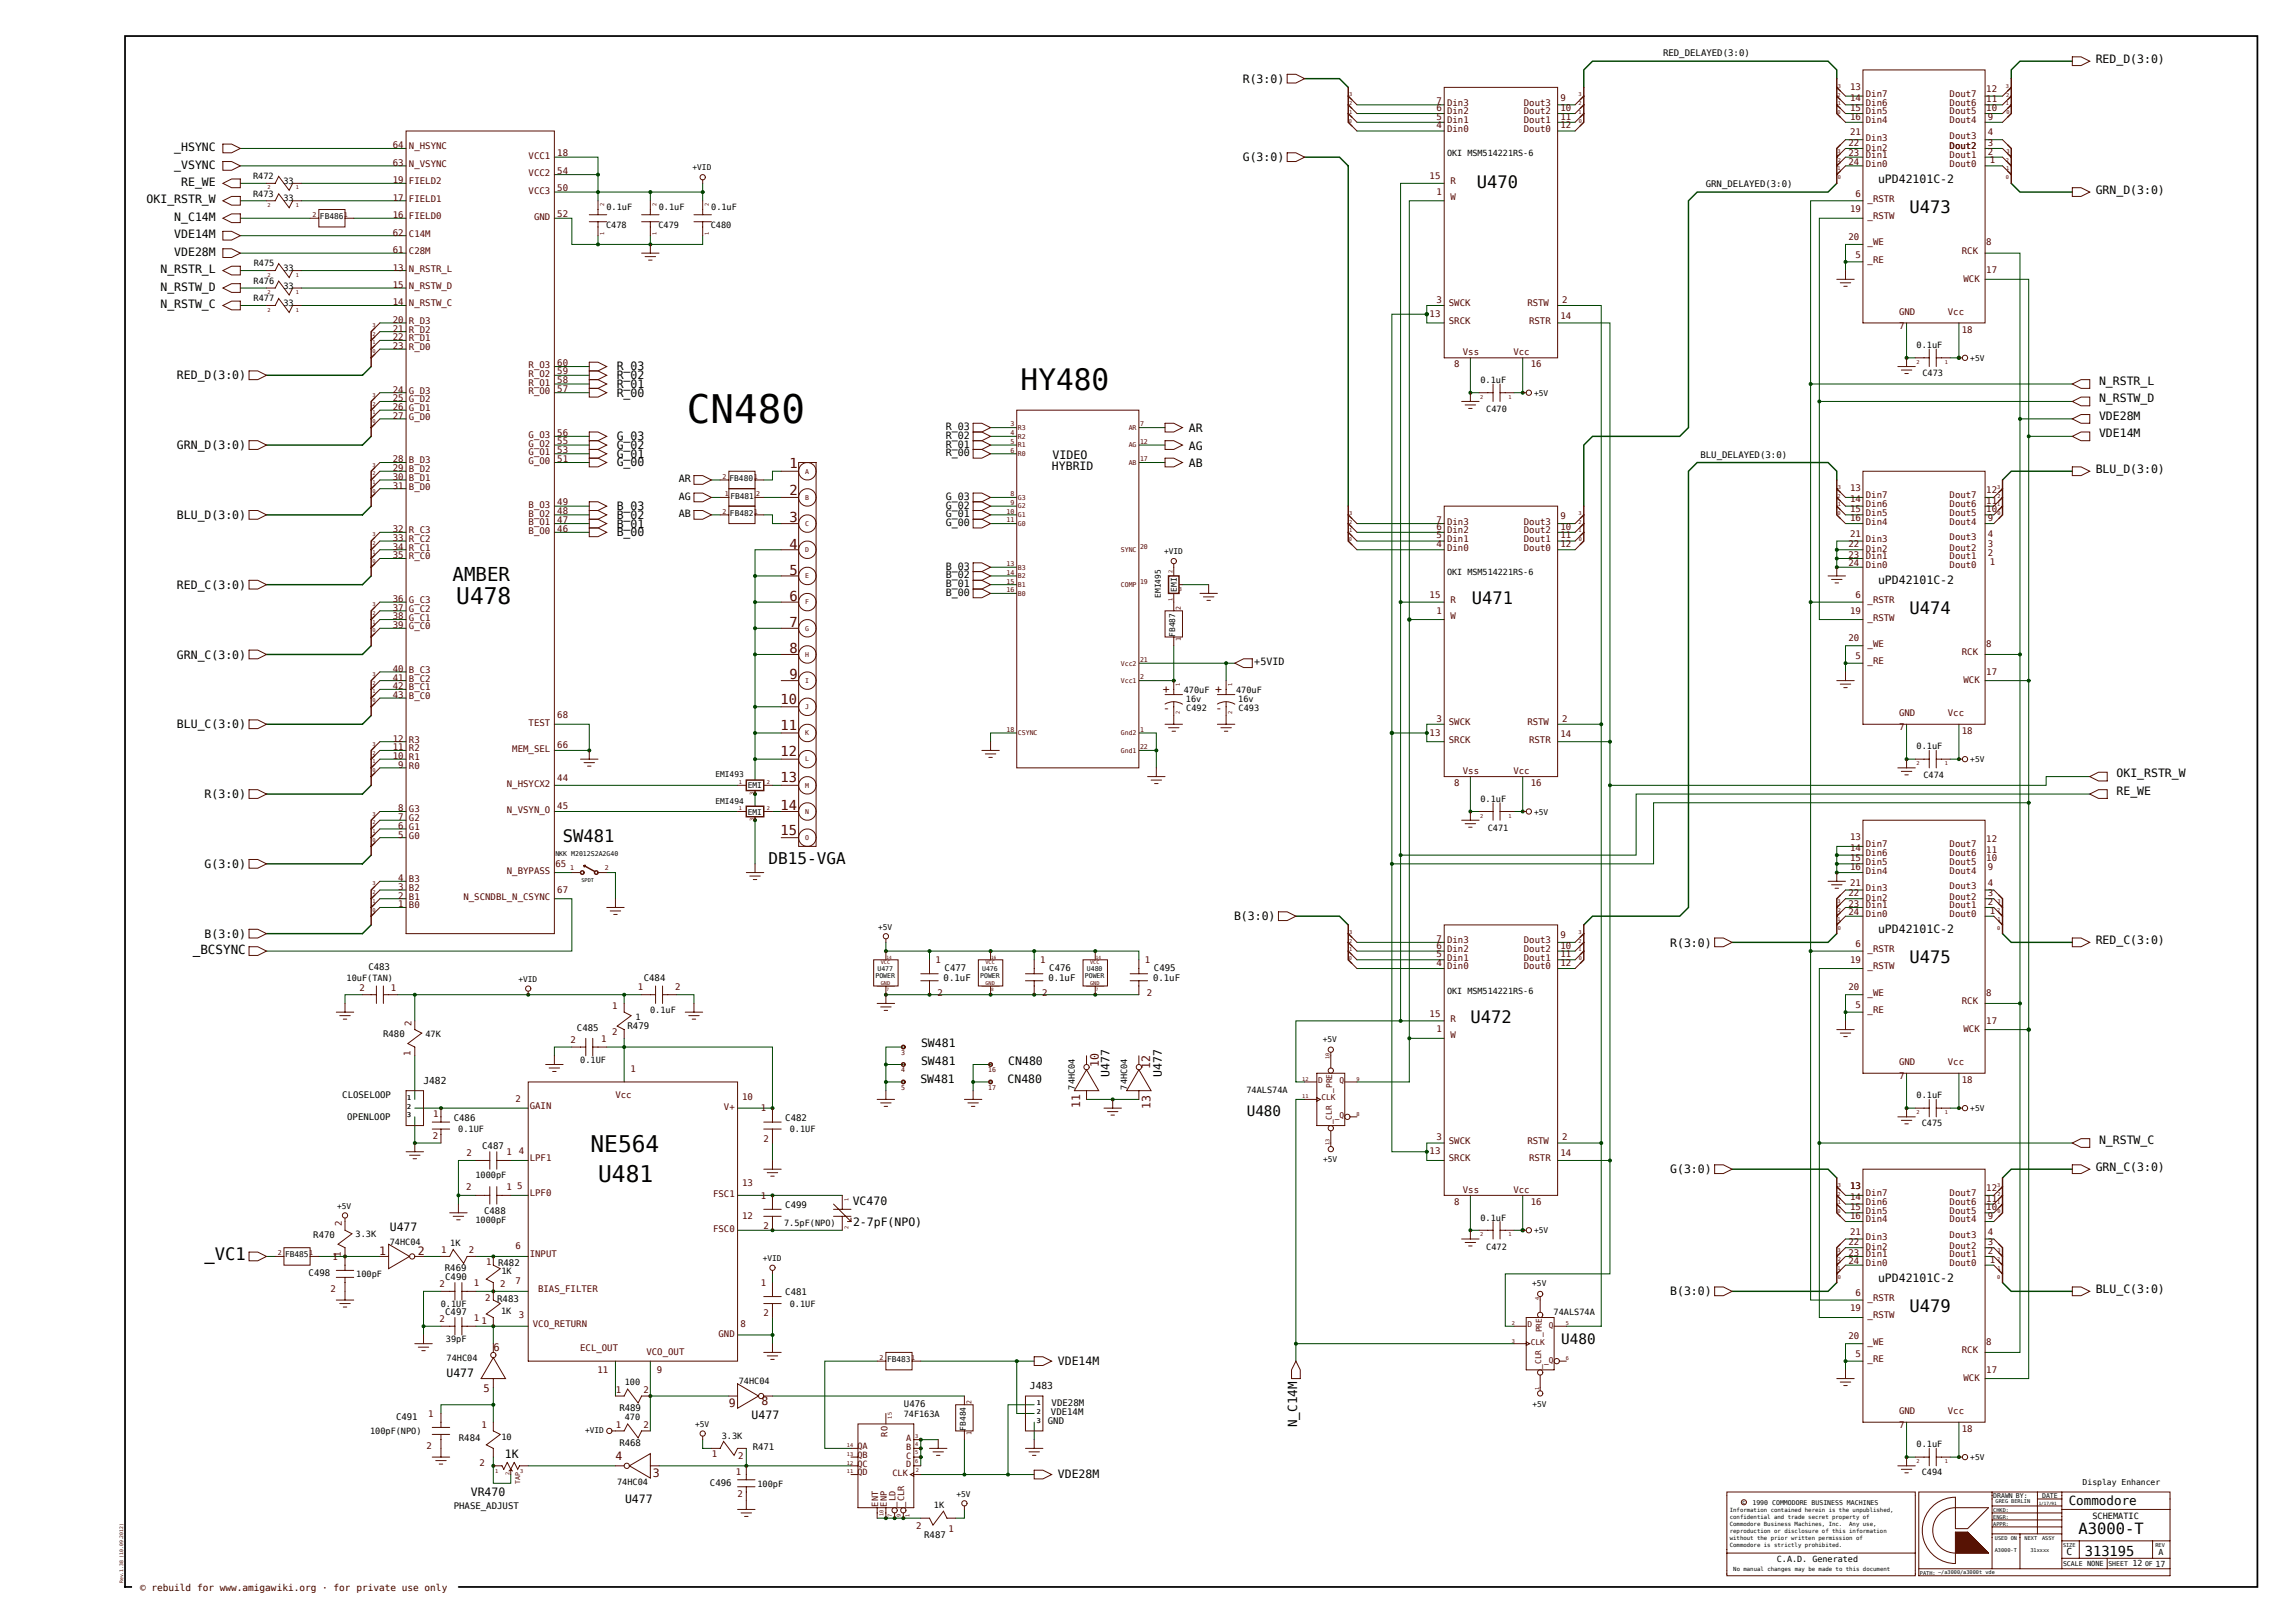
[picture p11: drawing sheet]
<svg xmlns="http://www.w3.org/2000/svg" width="420mm" height="297mm" viewBox="0 0 420 297" stroke-linecap="round" stroke-linejoin="round" font-family="sans-serif">
<defs><g id="words">
<text font-size="7.2" x="125.7" y="77.4">CN480</text>
<text font-size="5.4" x="186.8" y="71.4">HY480</text>
<g font-size="4.2">
<text x="83.5" y="110.5">U478</text>
<text x="108.1" y="210.7">NE564</text>
<text x="109.5" y="216.3">U481</text>
</g>
<text font-size="3.5" x="82.8" y="106.3">AMBER</text>
<g font-size="3.1">
<text x="270.3" y="34.5">U470</text>
<text x="349.4" y="38.9">U473</text>
<text x="269.4" y="110.5">U471</text>
<text x="349.4" y="112.3">U474</text>
<text x="103" y="154.2">SW481</text>
<text x="349.4" y="176.2">U475</text>
<text x="269.1" y="187.1">U472</text>
<text x="37.4" y="230.5">_VC1</text>
<text x="349.4" y="240.1">U479</text>
</g>
<text font-size="2.9" x="140.6" y="158.1">DB15-VGA</text>
<text font-size="2.8" x="380.4" y="280.7">A3000-T</text>
<g font-size="2.6">
<text x="228.2" y="204.2">U480</text>
<text x="285.7" y="246">U480</text>
</g>
<g font-size="2.5" fill="#500">
<text x="144.5" y="85.7">1</text>
<text x="144.5" y="90.5">2</text>
<text x="144.5" y="95.6">3</text>
<text x="144.5" y="100.4">4</text>
<text x="144.5" y="105.2">5</text>
<text x="144.5" y="110">6</text>
<text x="144.5" y="114.8">7</text>
<text x="144.5" y="119.5">8</text>
<text x="144.5" y="124.3">9</text>
<text x="142.9" y="128.8">10</text>
<text x="142.9" y="133.6">11</text>
<text x="142.9" y="143.2">13</text>
<text x="142.9" y="138.4">12</text>
<text x="142.9" y="148.3">14</text>
<text x="142.9" y="152.8">15</text>
</g>
<text font-size="2.5" x="381.5" y="284.7">313195</text>
<g font-size="2.3">
<text x="35.3" y="174.6">_BCSYNC</text>
<text x="237.4" y="261.2" transform="rotate(-90 237.4 261.2)">N_C14M</text>
<text x="378.6" y="275.4">Commodore</text>
</g>
<g font-size="2.1">
<text x="383.5" y="11.5">RED_D(3:0)</text>
<text x="227.4" y="15.2">R(3:0)</text>
<text x="31.9" y="27.7">_HSYNC</text>
<text x="227.4" y="29.5">G(3:0)</text>
<text x="31.9" y="30.8">_VSYNC</text>
<text x="33.2" y="34">RE_WE</text>
<text x="343.7" y="33.4">uPD42101C-2</text>
<text x="383.5" y="35.5">GRN_D(3:0)</text>
<text x="26.8" y="37.2">OKI_RSTR_W</text>
<text x="31.9" y="40.4">N_C14M</text>
<text x="31.9" y="43.6">VDE14M</text>
<text x="31.9" y="46.8">VDE28M</text>
<text x="29.4" y="50">N_RSTR_L</text>
<text x="29.4" y="53.2">N_RSTW_D</text>
<text x="29.4" y="56.4">N_RSTW_C</text>
<text x="32.4" y="69.4">RED_D(3:0)</text>
<text x="112.9" y="69.4">R_02</text>
<text x="112.9" y="67.8">R_03</text>
<text x="112.9" y="71">R_01</text>
<text x="384.1" y="70.4">N_RSTR_L</text>
<text x="112.9" y="72.6">R_00</text>
<text x="384.1" y="73.6">N_RSTW_D</text>
<text x="384.1" y="76.8">VDE28M</text>
<text x="32.4" y="82.2">GRN_D(3:0)</text>
<text x="112.9" y="80.6">G_03</text>
<text x="112.9" y="82.2">G_02</text>
<text x="112.9" y="83.8">G_01</text>
<text x="217.6" y="79.1">AR</text>
<text x="217.6" y="82.3">AG</text>
<text x="384.1" y="80">VDE14M</text>
<text x="112.9" y="85.4">G_00</text>
<text x="192.5" y="86.1">HYBRID</text>
<text x="192.6" y="84.1">VIDEO</text>
<text x="217.6" y="85.5">AB</text>
<text x="383.5" y="86.6">BLU_D(3:0)</text>
<text x="32.4" y="95">BLU_D(3:0)</text>
<text x="112.9" y="93.3">B_03</text>
<text x="112.9" y="94.9">B_02</text>
<text x="112.9" y="96.5">B_01</text>
<text x="112.9" y="98.1">B_00</text>
<text x="32.4" y="107.7">RED_C(3:0)</text>
<text x="343.7" y="106.9">uPD42101C-2</text>
<text x="32.4" y="120.5">GRN_C(3:0)</text>
<text x="32.4" y="133.3">BLU_C(3:0)</text>
<text x="387.3" y="142.3">OKI_RSTR_W</text>
<text x="37.5" y="146.1">R(3:0)</text>
<text x="387.3" y="145.4">RE_WE</text>
<text x="37.5" y="158.8">G(3:0)</text>
<text x="37.5" y="171.6">B(3:0)</text>
<text x="225.8" y="168.4">B(3:0)</text>
<text x="305.7" y="173.2">R(3:0)</text>
<text x="343.7" y="170.7">uPD42101C-2</text>
<text x="383.5" y="172.8">RED_C(3:0)</text>
<text x="168.6" y="191.7">SW481</text>
<text x="168.6" y="194.9">SW481</text>
<text x="184.5" y="194.9">CN480</text>
<text x="203.1" y="197" transform="rotate(-90 203.1 197)">U477</text>
<text x="212.6" y="197" transform="rotate(-90 212.6 197)">U477</text>
<text x="168.4" y="198.1">SW481</text>
<text x="184.4" y="198.1">CN480</text>
<text x="384.1" y="209.3">N_RSTW_C</text>
<text x="305.7" y="214.7">G(3:0)</text>
<text x="383.5" y="214.3">GRN_C(3:0)</text>
<text x="156.1" y="220.5">VC470</text>
<text x="71.3" y="225.3">U477</text>
<text x="156.1" y="224.4">2-7pF(NPO)</text>
<text x="305.7" y="237.1">B(3:0)</text>
<text x="343.7" y="234.6">uPD42101C-2</text>
<text x="383.5" y="236.6">BLU_C(3:0)</text>
<text x="81.7" y="251.9">U477</text>
<text x="193.6" y="249.8">VDE14M</text>
<text x="137.6" y="259.7">U477</text>
<text x="92.4" y="266.9">1K</text>
<text x="86.2" y="273.8">VR470</text>
<text x="114.4" y="275.1">U477</text>
<text x="193.6" y="270.5">VDE28M</text>
</g>
<g font-size="2.1" fill="#500">
<text x="212.8" y="126.9">+</text>
<text x="212.8" y="130.3">-</text>
<text x="222.4" y="126.9">+</text>
<text x="222.4" y="130.3">-</text>
<text x="201.1" y="195.3" transform="rotate(-90 201.1 195.3)">10</text>
<text x="210.5" y="195.6" transform="rotate(-90 210.5 195.6)">12</text>
<text x="197.7" y="202.8" transform="rotate(-90 197.7 202.8)">11</text>
<text x="210.6" y="202.9" transform="rotate(-90 210.6 202.9)">13</text>
<text x="69.4" y="229.7">1</text>
<text x="76.5" y="229.7">2</text>
<text x="133.4" y="257.5">9</text>
<text x="139.3" y="257.1">8</text>
<text x="112.6" y="267.1">4</text>
<text x="119.5" y="270.2">3</text>
</g>
<g font-size="1.9" fill="#500">
<text x="90.3" y="247.1">6</text>
<text x="88.5" y="254.8">5</text>
</g>
<g font-size="1.8">
<text x="173.1" y="83.5">R_00</text>
<text x="173.1" y="78.7">R_03</text>
<text x="173.1" y="81.9">R_01</text>
<text x="173.1" y="80.3">R_02</text>
<text x="124.2" y="88.3">AR</text>
<text x="124.2" y="91.5">AG</text>
<text x="124.2" y="94.7">AB</text>
<text x="173.1" y="91.5">G_03</text>
<text x="173.1" y="94.7">G_01</text>
<text x="173.1" y="93.1">G_02</text>
<text x="173.1" y="96.3">G_00</text>
<text x="173.1" y="107.4">B_01</text>
<text x="173.1" y="105.9">B_02</text>
<text x="173.1" y="104.3">B_03</text>
<text x="173.1" y="109">B_00</text>
<text x="229.5" y="121.7">+5VID</text>
<text x="77.5" y="198.3">J482</text>
<text x="188.5" y="254.1">J483</text>
<text x="378.2" y="284.6">C</text>
</g>
<text font-size="1.7" fill="#300" x="25.6" y="291.1">© rebuild for www.amigawiki.org · for private use only</text>
<g font-size="1.6">
<text x="304.3" y="10.3">RED_DELAYED(3:0)</text>
<text x="46.3" y="32.7">R472</text>
<text x="51.9" y="33.7">33</text>
<text x="312.2" y="34.2">GRN_DELAYED(3:0)</text>
<text x="46.3" y="36.1">R473</text>
<text x="51.9" y="36.9">33</text>
<text x="110.9" y="41.6">C478</text>
<text x="111" y="38.4">0.1uF</text>
<text x="120.5" y="41.6">C479</text>
<text x="120.6" y="38.4">0.1uF</text>
<text x="130.1" y="41.6">C480</text>
<text x="130.1" y="38.4">0.1uF</text>
<text x="46.4" y="52">R476</text>
<text x="46.5" y="48.7">R475</text>
<text x="51.9" y="52.8">33</text>
<text x="51.9" y="49.6">33</text>
<text x="46.4" y="55.1">R477</text>
<text x="51.9" y="56">33</text>
<text x="350.7" y="63.7">0.1uF</text>
<text x="270.9" y="70.1">0.1uF</text>
<text x="351.8" y="68.8">C473</text>
<text x="272" y="75.4">C470</text>
<text x="311.2" y="83.8">BLU_DELAYED(3:0)</text>
<text x="216.6" y="126.8">470uF</text>
<text x="217" y="128.5">16v</text>
<text x="217.1" y="130.2">C492</text>
<text x="226.2" y="126.8">470uF</text>
<text x="226.6" y="128.5">16v</text>
<text x="226.7" y="130.2">C493</text>
<text x="350.7" y="137.1">0.1uF</text>
<text x="352" y="142.5">C474</text>
<text x="270.9" y="146.7">0.1uF</text>
<text x="272.3" y="152">C471</text>
<text x="63.4" y="179.6">10uF(TAN)</text>
<text x="67.4" y="177.6">C483</text>
<text x="117.8" y="179.6">C484</text>
<text x="172.7" y="179.6">0.1uF</text>
<text x="172.9" y="177.7">C477</text>
<text x="191.9" y="179.6">0.1uF</text>
<text x="192" y="177.7">C476</text>
<text x="211" y="179.6">0.1uF</text>
<text x="211.2" y="177.7">C495</text>
<text x="119" y="185.3">0.1uF</text>
<text x="70.1" y="189.8">R480</text>
<text x="77.9" y="189.7">47K</text>
<text x="105.6" y="188.7">C485</text>
<text x="114.8" y="188.4">R479</text>
<text x="116.3" y="186.7">1</text>
<text x="106.2" y="194.4">0.1UF</text>
<text x="62.6" y="200.9">CLOSELOOP</text>
<text x="196.7" y="199.4" transform="rotate(-90 196.7 199.4)">74HC04</text>
<text x="206.3" y="199.4" transform="rotate(-90 206.3 199.4)">74HC04</text>
<text x="228.1" y="200">74ALS74A</text>
<text x="350.7" y="201">0.1uF</text>
<text x="63.5" y="204.9">OPENLOOP</text>
<text x="83" y="205.1">C486</text>
<text x="83.9" y="207.2">0.1UF</text>
<text x="143.7" y="205.1">C482</text>
<text x="144.5" y="207.2">0.1UF</text>
<text x="351.7" y="206">C475</text>
<text x="87" y="215.5">1000pF</text>
<text x="88.2" y="210.3">C487</text>
<text x="143.7" y="221.1">C499</text>
<text x="57.3" y="226.5">R470</text>
<text x="65.1" y="226.4">3.3K</text>
<text x="71.3" y="227.8">74HC04</text>
<text x="82.4" y="228">1K</text>
<text x="87" y="223.8">1000pF</text>
<text x="88.6" y="222.1">C488</text>
<text x="143.5" y="224.3">7.5pF(NPO)</text>
<text x="270.9" y="223.3">0.1uF</text>
<text x="56.5" y="233.6">C498</text>
<text x="65.2" y="233.7">100pF</text>
<text x="81.4" y="232.6">R469</text>
<text x="91.2" y="231.7">R482</text>
<text x="91.8" y="233.2">1K</text>
<text x="272" y="228.7">C472</text>
<text x="80.7" y="239.1">0.1UF</text>
<text x="81.5" y="234.2">C490</text>
<text x="91" y="238.3">R483</text>
<text x="143.7" y="237.1">C481</text>
<text x="144.5" y="239.1">0.1UF</text>
<text x="81.5" y="240.6">C497</text>
<text x="81.6" y="245.5">39pF</text>
<text x="91.7" y="240.4">1K</text>
<text x="284.3" y="240.6">74ALS74A</text>
<text x="81.7" y="249.1">74HC04</text>
<text x="114.3" y="253.5">100</text>
<text x="135.2" y="253.3">74HC04</text>
<text x="165.4" y="257.5">U476</text>
<text x="192.5" y="257.3">VDE28M</text>
<text x="67.7" y="262.3">100pF(NPO)</text>
<text x="72.5" y="259.9">C491</text>
<text x="84" y="263.8">R484</text>
<text x="91.8" y="263.6">10</text>
<text x="113.3" y="258.2">R489</text>
<text x="114.3" y="259.9">470</text>
<text x="132.1" y="263.3">3.3K</text>
<text x="165.4" y="259.3">74F163A</text>
<text x="191.8" y="260.5">GND</text>
<text x="192.3" y="258.9">VDE14M</text>
<text x="113.3" y="264.5">R468</text>
<text x="137.7" y="265.4">R471</text>
<text x="350.7" y="264.9">0.1uF</text>
<text x="351.7" y="269.9">C494</text>
<text x="112.9" y="271.7">74HC04</text>
<text x="129.9" y="271.9">C496</text>
<text x="138.6" y="272">100pF</text>
<text x="83" y="276.2">PHASE_ADJUST</text>
<text x="169.1" y="281.4">R487</text>
<text x="170.9" y="276">1K</text>
<text x="382.9" y="278">SCHEMATIC</text>
</g>
<g font-size="1.6" fill="#500">
<text x="338.6" y="16.5">13</text>
<text x="341.5" y="17.8">Din7</text>
<text x="356.8" y="17.8">Dout7</text>
<text x="363.5" y="16.8">12</text>
<text x="262.9" y="21.9">5</text>
<text x="262.9" y="20.3">6</text>
<text x="262.9" y="23.5">4</text>
<text x="262.9" y="19">7</text>
<text x="264.8" y="22.5">Din1</text>
<text x="264.8" y="21">Din2</text>
<text x="264.8" y="19.4">Din3</text>
<text x="278.9" y="22.5">Dout1</text>
<text x="278.9" y="21">Dout2</text>
<text x="278.9" y="19.4">Dout3</text>
<text x="285.6" y="21.9">11</text>
<text x="285.6" y="20.3">10</text>
<text x="285.6" y="23.5">12</text>
<text x="285.6" y="18.4">9</text>
<text x="338.6" y="20.3">15</text>
<text x="338.6" y="18.4">14</text>
<text x="338.6" y="21.9">16</text>
<text x="341.5" y="21">Din5</text>
<text x="341.5" y="19.4">Din6</text>
<text x="341.5" y="22.5">Din4</text>
<text x="356.8" y="21">Dout5</text>
<text x="356.8" y="19.4">Dout6</text>
<text x="356.8" y="22.5">Dout4</text>
<text x="363.5" y="20.3">10</text>
<text x="363.5" y="18.7">11</text>
<text x="363.8" y="21.9">9</text>
<text x="71.9" y="27.1">64</text>
<text x="74.8" y="27.3">N_HSYNC</text>
<text x="96.7" y="29.1">VCC1</text>
<text x="102" y="28.6">18</text>
<text x="264.8" y="24.1">Din0</text>
<text x="278.9" y="24.1">Dout0</text>
<text x="338.3" y="28.6">23</text>
<text x="338.3" y="26.7">22</text>
<text x="338.6" y="24.8">21</text>
<text x="341.5" y="28.9">Din1</text>
<text x="341.5" y="27.7">Din2</text>
<text x="341.5" y="25.7">Din3</text>
<text x="356.8" y="28.9">Dout1</text>
<text x="356.8" y="27.3">Dout2</text>
<text x="356.8" y="25.4">Dout3</text>
<text x="363.8" y="28.3">2</text>
<text x="363.8" y="26.7">3</text>
<text x="363.8" y="24.8">4</text>
<text x="364.1" y="29.9">1</text>
<text x="71.9" y="33.5">19</text>
<text x="71.9" y="30.3">63</text>
<text x="74.8" y="33.7">FIELD2</text>
<text x="74.8" y="30.5">N_VSYNC</text>
<text x="96.7" y="32.3">VCC2</text>
<text x="96.7" y="35.5">VCC3</text>
<text x="102" y="31.8">54</text>
<text x="102" y="35">50</text>
<text x="261.6" y="32.8">15</text>
<text x="262.9" y="35.6">1</text>
<text x="265.5" y="33.7">R</text>
<text x="338.3" y="30.2">24</text>
<text x="339.5" y="36">6</text>
<text x="341.5" y="30.5">Din0</text>
<text x="356.8" y="30.5">Dout0</text>
<text x="71.9" y="39.9">16</text>
<text x="71.9" y="36.7">17</text>
<text x="74.8" y="40.1">FIELD0</text>
<text x="74.8" y="36.9">FIELD1</text>
<text x="97.7" y="40.2">GND</text>
<text x="102" y="39.8">52</text>
<text x="265.5" y="36.6">W</text>
<text x="338.6" y="38.8">19</text>
<text x="341.8" y="40.1">_RSTW</text>
<text x="341.8" y="36.9">_RSTR</text>
<text x="71.9" y="46.3">61</text>
<text x="71.9" y="43.1">62</text>
<text x="74.8" y="46.5">C28M</text>
<text x="74.8" y="43.3">C14M</text>
<text x="338.3" y="43.9">20</text>
<text x="339.5" y="47.1">5</text>
<text x="341.8" y="44.9">_WE</text>
<text x="359" y="46.5">RCK</text>
<text x="363.5" y="44.9">8</text>
<text x="71.9" y="52.7">15</text>
<text x="71.9" y="49.5">13</text>
<text x="74.8" y="52.9">N_RSTW_D</text>
<text x="74.8" y="49.7">N_RSTR_L</text>
<text x="341.8" y="48.1">_RE</text>
<text x="359.3" y="51.6">WCK</text>
<text x="363.5" y="50">17</text>
<text x="71.9" y="55.9">14</text>
<text x="71.9" y="59.1">20</text>
<text x="74.8" y="56.1">N_RSTW_C</text>
<text x="74.8" y="59.3">R_D3</text>
<text x="261.6" y="58">13</text>
<text x="262.9" y="55.4">3</text>
<text x="265.2" y="59.3">SRCK</text>
<text x="265.2" y="56.1">SWCK</text>
<text x="279.5" y="56.1">RSTW</text>
<text x="279.8" y="59.3">RSTR</text>
<text x="285.6" y="58.3">14</text>
<text x="285.9" y="55.4">2</text>
<text x="347.5" y="57.7">GND</text>
<text x="356.5" y="57.7">Vcc</text>
<text x="71.9" y="63.9">23</text>
<text x="71.9" y="62.3">22</text>
<text x="71.9" y="60.7">21</text>
<text x="74.8" y="64.1">R_D0</text>
<text x="74.8" y="62.5">R_D1</text>
<text x="74.8" y="60.9">R_D2</text>
<text x="267.7" y="65">Vss</text>
<text x="277" y="65">Vcc</text>
<text x="347.5" y="60.2">7</text>
<text x="359" y="60.9">18</text>
<text x="71.9" y="71.9">24</text>
<text x="96.7" y="70.6">R_O1</text>
<text x="96.7" y="69">R_O2</text>
<text x="96.7" y="67.4">R_O3</text>
<text x="102" y="71.7">57</text>
<text x="102" y="70.1">58</text>
<text x="102" y="68.5">59</text>
<text x="102" y="66.9">60</text>
<text x="266.1" y="67.3">8</text>
<text x="280.2" y="67.3">16</text>
<text x="71.9" y="76.6">27</text>
<text x="71.9" y="75">26</text>
<text x="71.9" y="73.4">25</text>
<text x="74.8" y="76.8">G_D0</text>
<text x="74.8" y="75.2">G_D1</text>
<text x="74.8" y="73.6">G_D2</text>
<text x="74.8" y="72">G_D3</text>
<text x="96.7" y="72.2">R_O0</text>
<text x="96.7" y="83.3">G_O1</text>
<text x="96.7" y="81.8">G_O2</text>
<text x="96.7" y="80.2">G_O3</text>
<text x="102" y="82.9">53</text>
<text x="102" y="81.3">55</text>
<text x="102" y="79.7">56</text>
<text x="71.9" y="89.4">31</text>
<text x="71.9" y="87.8">30</text>
<text x="71.9" y="86.2">29</text>
<text x="71.9" y="84.6">28</text>
<text x="74.8" y="89.6">B_D0</text>
<text x="74.8" y="88">B_D1</text>
<text x="74.8" y="86.4">B_D2</text>
<text x="74.8" y="84.8">B_D3</text>
<text x="96.7" y="84.9">G_O0</text>
<text x="102" y="84.5">51</text>
<text x="338.6" y="89.9">13</text>
<text x="96.7" y="94.5">B_O2</text>
<text x="96.7" y="92.9">B_O3</text>
<text x="102" y="95.7">47</text>
<text x="102" y="94.1">48</text>
<text x="102" y="92.5">49</text>
<text x="262.9" y="95.7">7</text>
<text x="264.8" y="96">Din3</text>
<text x="278.9" y="96">Dout3</text>
<text x="285.6" y="95">9</text>
<text x="338.6" y="91.8">14</text>
<text x="338.6" y="95.3">16</text>
<text x="338.6" y="93.8">15</text>
<text x="341.5" y="92.8">Din6</text>
<text x="341.5" y="96">Din4</text>
<text x="341.5" y="91.2">Din7</text>
<text x="341.5" y="94.4">Din5</text>
<text x="356.8" y="92.8">Dout6</text>
<text x="356.8" y="96">Dout4</text>
<text x="356.8" y="91.2">Dout7</text>
<text x="356.8" y="94.4">Dout5</text>
<text x="363.5" y="92.2">11</text>
<text x="363.5" y="90.2">12</text>
<text x="363.5" y="93.8">10</text>
<text x="363.8" y="95.3">9</text>
<text x="71.9" y="100.6">34</text>
<text x="71.9" y="99">33</text>
<text x="71.9" y="97.4">32</text>
<text x="74.8" y="100.8">R_C1</text>
<text x="74.8" y="99.2">R_C2</text>
<text x="74.8" y="97.6">R_C3</text>
<text x="96.7" y="97.7">B_O0</text>
<text x="96.7" y="96.1">B_O1</text>
<text x="102" y="97.3">46</text>
<text x="262.9" y="100.1">4</text>
<text x="262.9" y="98.5">5</text>
<text x="262.9" y="96.9">6</text>
<text x="264.8" y="100.8">Din0</text>
<text x="264.8" y="99.2">Din1</text>
<text x="264.8" y="97.6">Din2</text>
<text x="278.9" y="100.8">Dout0</text>
<text x="278.9" y="99.2">Dout1</text>
<text x="278.9" y="97.6">Dout2</text>
<text x="285.6" y="100.1">12</text>
<text x="285.6" y="98.5">11</text>
<text x="285.6" y="96.9">10</text>
<text x="338.3" y="100.1">22</text>
<text x="338.6" y="98.2">21</text>
<text x="341.5" y="99.2">Din3</text>
<text x="341.5" y="101.1">Din2</text>
<text x="356.8" y="98.9">Dout3</text>
<text x="356.8" y="100.8">Dout2</text>
<text x="363.8" y="101.7">2</text>
<text x="363.8" y="98.2">4</text>
<text x="363.8" y="100.1">3</text>
<text x="71.9" y="102.2">35</text>
<text x="74.8" y="102.4">R_C0</text>
<text x="338.3" y="102.1">23</text>
<text x="338.3" y="103.7">24</text>
<text x="341.5" y="102.4">Din1</text>
<text x="341.5" y="104">Din0</text>
<text x="356.8" y="102.4">Dout1</text>
<text x="356.8" y="104">Dout0</text>
<text x="364.1" y="103.3">1</text>
<text x="71.9" y="113.4">38</text>
<text x="71.9" y="111.8">37</text>
<text x="71.9" y="110.2">36</text>
<text x="74.8" y="113.5">G_C1</text>
<text x="74.8" y="112">G_C2</text>
<text x="74.8" y="110.4">G_C3</text>
<text x="261.6" y="109.4">15</text>
<text x="262.9" y="112.3">1</text>
<text x="265.5" y="110.4">R</text>
<text x="265.5" y="113.2">W</text>
<text x="338.6" y="112.3">19</text>
<text x="339.5" y="109.4">6</text>
<text x="341.8" y="113.5">_RSTW</text>
<text x="341.8" y="110.4">_RSTR</text>
<text x="71.9" y="115">39</text>
<text x="74.8" y="115.1">G_C0</text>
<text x="338.3" y="117.4">20</text>
<text x="341.8" y="118.3">_WE</text>
<text x="359" y="119.9">RCK</text>
<text x="363.5" y="118.3">8</text>
<text x="71.9" y="124.5">41</text>
<text x="71.9" y="122.9">40</text>
<text x="74.8" y="124.7">B_C2</text>
<text x="74.8" y="123.1">B_C3</text>
<text x="339.5" y="120.6">5</text>
<text x="341.8" y="121.5">_RE</text>
<text x="359.3" y="125">WCK</text>
<text x="363.5" y="123.4">17</text>
<text x="71.9" y="127.7">43</text>
<text x="71.9" y="126.1">42</text>
<text x="74.8" y="127.9">B_C0</text>
<text x="74.8" y="126.3">B_C1</text>
<text x="102" y="131.4">68</text>
<text x="347.5" y="131.1">GND</text>
<text x="356.5" y="131.1">Vcc</text>
<text x="71.9" y="137.3">11</text>
<text x="71.9" y="135.7">12</text>
<text x="74.8" y="137.5">R2</text>
<text x="74.8" y="135.9">R3</text>
<text x="93.8" y="137.6">MEM_SEL</text>
<text x="96.7" y="132.8">TEST</text>
<text x="102" y="136.9">66</text>
<text x="261.6" y="134.6">13</text>
<text x="262.9" y="132.1">3</text>
<text x="265.2" y="135.9">SRCK</text>
<text x="265.2" y="132.7">SWCK</text>
<text x="279.5" y="132.7">RSTW</text>
<text x="279.8" y="135.9">RSTR</text>
<text x="285.6" y="134.9">14</text>
<text x="285.9" y="132.1">2</text>
<text x="347.5" y="133.7">7</text>
<text x="359" y="134.3">18</text>
<text x="71.9" y="138.9">10</text>
<text x="72.9" y="140.5">9</text>
<text x="74.8" y="140.7">R0</text>
<text x="74.8" y="139.1">R1</text>
<text x="102" y="142.9">44</text>
<text x="266.1" y="143.9">8</text>
<text x="267.7" y="141.6">Vss</text>
<text x="277" y="141.6">Vcc</text>
<text x="280.2" y="143.9">16</text>
<text x="72.9" y="148.5">8</text>
<text x="74.8" y="148.7">G3</text>
<text x="92.8" y="144">N_HSYCX2</text>
<text x="92.8" y="148.8">N_VSYN_O</text>
<text x="102" y="148">45</text>
<text x="72.9" y="153.3">5</text>
<text x="72.9" y="151.7">6</text>
<text x="72.9" y="150.1">7</text>
<text x="74.8" y="153.5">G0</text>
<text x="74.8" y="151.9">G1</text>
<text x="74.8" y="150.3">G2</text>
<text x="338.6" y="155.7">14</text>
<text x="338.6" y="153.8">13</text>
<text x="341.5" y="155.1">Din7</text>
<text x="356.8" y="155.1">Dout7</text>
<text x="363.5" y="154.1">12</text>
<text x="72.9" y="161.3">4</text>
<text x="74.8" y="161.4">B3</text>
<text x="92.8" y="160">N_BYPASS</text>
<text x="101.7" y="158.6">65</text>
<text x="338.6" y="159.2">16</text>
<text x="338.6" y="157.6">15</text>
<text x="341.5" y="156.7">Din6</text>
<text x="341.5" y="159.8">Din4</text>
<text x="341.5" y="158.3">Din5</text>
<text x="356.8" y="156.7">Dout6</text>
<text x="356.8" y="159.8">Dout4</text>
<text x="356.8" y="158.3">Dout5</text>
<text x="363.5" y="156">11</text>
<text x="363.5" y="157.6">10</text>
<text x="363.8" y="159.2">9</text>
<text x="72.9" y="166">1</text>
<text x="72.9" y="164.4">2</text>
<text x="72.9" y="162.9">3</text>
<text x="74.8" y="166.2">B0</text>
<text x="74.8" y="164.6">B1</text>
<text x="74.8" y="163">B2</text>
<text x="84.8" y="164.8">N_SCNDBL_N_CSYNC</text>
<text x="102" y="163.4">67</text>
<text x="338.3" y="165.9">23</text>
<text x="338.3" y="167.5">24</text>
<text x="338.3" y="164">22</text>
<text x="338.6" y="162.1">21</text>
<text x="341.5" y="166.2">Din1</text>
<text x="341.5" y="163">Din3</text>
<text x="341.5" y="167.8">Din0</text>
<text x="341.5" y="165">Din2</text>
<text x="356.8" y="166.2">Dout1</text>
<text x="356.8" y="162.7">Dout3</text>
<text x="356.8" y="167.8">Dout0</text>
<text x="356.8" y="164.6">Dout2</text>
<text x="363.8" y="165.6">2</text>
<text x="363.8" y="162.1">4</text>
<text x="363.8" y="164">3</text>
<text x="364.1" y="167.2">1</text>
<text x="262.9" y="172.3">7</text>
<text x="262.9" y="173.6">6</text>
<text x="264.8" y="172.6">Din3</text>
<text x="278.9" y="172.6">Dout3</text>
<text x="285.6" y="171.7">9</text>
<text x="285.6" y="173.6">10</text>
<text x="339.5" y="173.3">6</text>
<text x="171.2" y="176.3">1</text>
<text x="190.4" y="176.3">1</text>
<text x="209.5" y="176.3">1</text>
<text x="262.9" y="176.8">4</text>
<text x="262.9" y="175.2">5</text>
<text x="264.8" y="177.4">Din0</text>
<text x="264.8" y="174.2">Din2</text>
<text x="264.8" y="175.8">Din1</text>
<text x="278.9" y="177.4">Dout0</text>
<text x="278.9" y="174.2">Dout2</text>
<text x="278.9" y="175.8">Dout1</text>
<text x="285.6" y="176.8">12</text>
<text x="285.6" y="175.2">11</text>
<text x="338.6" y="176.1">19</text>
<text x="341.8" y="177.4">_RSTW</text>
<text x="341.8" y="174.2">_RSTR</text>
<text x="65.8" y="181.3">2</text>
<text x="71.5" y="181.3">1</text>
<text x="112" y="184.6">1</text>
<text x="116.7" y="181.2">1</text>
<text x="123.5" y="181.3">2</text>
<text x="171.6" y="182.2">2</text>
<text x="190.7" y="182.2">2</text>
<text x="209.9" y="182.2">2</text>
<text x="338.3" y="181.2">20</text>
<text x="339.5" y="184.4">5</text>
<text x="341.8" y="182.2">_WE</text>
<text x="341.8" y="185.4">_RE</text>
<text x="359" y="183.8">RCK</text>
<text x="363.5" y="182.2">8</text>
<text x="75.3" y="187.7" transform="rotate(-90 75.3 187.7)">2</text>
<text x="104.4" y="190.8">2</text>
<text x="110" y="190.7">1</text>
<text x="112" y="189.5">2</text>
<text x="261.6" y="186">15</text>
<text x="262.9" y="188.9">1</text>
<text x="265.5" y="187">R</text>
<text x="265.5" y="189.9">W</text>
<text x="359.3" y="188.9">WCK</text>
<text x="363.5" y="187.3">17</text>
<text x="75.1" y="193.3" transform="rotate(-90 75.1 193.3)">1</text>
<text x="115.4" y="196.2">1</text>
<text x="347.5" y="195">GND</text>
<text x="347.5" y="197.5">7</text>
<text x="356.5" y="195">Vcc</text>
<text x="94.3" y="201.7">2</text>
<text x="97" y="203">GAIN</text>
<text x="112.6" y="200.9">Vcc</text>
<text x="132.5" y="203.1">V+</text>
<text x="135.8" y="201.4">10</text>
<text x="139.2" y="203.4">1</text>
<text x="359" y="198.2">18</text>
<text x="79.2" y="208.3">2</text>
<text x="79.3" y="204.4">1</text>
<text x="139.7" y="208.9">2</text>
<text x="262.9" y="208.7">3</text>
<text x="265.2" y="209.3">SWCK</text>
<text x="279.5" y="209.3">RSTW</text>
<text x="285.9" y="208.7">2</text>
<text x="85.4" y="211.6">2</text>
<text x="92.7" y="211.3">1</text>
<text x="95" y="211.3">4</text>
<text x="97" y="212.5">LPF1</text>
<text x="261.6" y="211.3">13</text>
<text x="265.2" y="212.5">SRCK</text>
<text x="279.8" y="212.5">RSTR</text>
<text x="285.6" y="211.6">14</text>
<text x="85.3" y="217.8">2</text>
<text x="92.7" y="217.7">1</text>
<text x="94.6" y="217.6">5</text>
<text x="97" y="218.9">LPF0</text>
<text x="130.5" y="219.1">FSC1</text>
<text x="135.8" y="217">13</text>
<text x="139.2" y="219.3">1</text>
<text x="266.1" y="220.5">8</text>
<text x="267.7" y="218.3">Vss</text>
<text x="277" y="218.3">Vcc</text>
<text x="280.2" y="220.5">16</text>
<text x="338.6" y="221.5">15</text>
<text x="338.6" y="217.6">13</text>
<text x="338.6" y="219.6">14</text>
<text x="341.5" y="218.9">Din7</text>
<text x="341.5" y="220.5">Din6</text>
<text x="356.8" y="218.9">Dout7</text>
<text x="356.8" y="220.5">Dout6</text>
<text x="363.5" y="221.5">10</text>
<text x="363.5" y="218">12</text>
<text x="363.5" y="219.9">11</text>
<text x="62.5" y="224.4" transform="rotate(-90 62.5 224.4)">2</text>
<text x="130.5" y="225.4">FSC0</text>
<text x="135.8" y="223.1">12</text>
<text x="139.7" y="224.9">2</text>
<text x="338.3" y="227.9">22</text>
<text x="338.6" y="225.9">21</text>
<text x="338.6" y="223.1">16</text>
<text x="341.5" y="222.1">Din5</text>
<text x="341.5" y="226.9">Din3</text>
<text x="341.5" y="223.7">Din4</text>
<text x="356.8" y="222.1">Dout5</text>
<text x="356.8" y="226.6">Dout3</text>
<text x="356.8" y="223.7">Dout4</text>
<text x="363.8" y="225.9">4</text>
<text x="363.8" y="223.1">9</text>
<text x="363.8" y="227.9">3</text>
<text x="60.8" y="230.6">1</text>
<text x="62.4" y="230" transform="rotate(-90 62.4 230)">1</text>
<text x="80.8" y="229.4">1</text>
<text x="85.8" y="229.3">2</text>
<text x="88.9" y="231.5">1</text>
<text x="94.3" y="228.5">6</text>
<text x="97" y="230.1">INPUT</text>
<text x="338.3" y="229.8">23</text>
<text x="338.3" y="231.4">24</text>
<text x="341.5" y="230.1">Din1</text>
<text x="341.5" y="231.7">Din0</text>
<text x="341.5" y="228.8">Din2</text>
<text x="356.8" y="230.1">Dout1</text>
<text x="356.8" y="231.7">Dout0</text>
<text x="356.8" y="228.5">Dout2</text>
<text x="363.8" y="229.5">2</text>
<text x="364.1" y="231.1">1</text>
<text x="60.5" y="236.5">2</text>
<text x="80.4" y="235.5">2</text>
<text x="86.7" y="235.3">1</text>
<text x="88.8" y="238.1">2</text>
<text x="91.6" y="235.4">2</text>
<text x="94.3" y="234.9">7</text>
<text x="98.5" y="236.5">BIAS_FILTER</text>
<text x="139.2" y="235.3">1</text>
<text x="338.6" y="240">19</text>
<text x="339.5" y="237.1">6</text>
<text x="341.8" y="238.1">_RSTR</text>
<text x="80.4" y="241.9">2</text>
<text x="86.7" y="241.7">1</text>
<text x="88.1" y="242.3">1</text>
<text x="95" y="241.3">3</text>
<text x="97.5" y="242.9">VCO_RETURN</text>
<text x="131.5" y="244.6">GND</text>
<text x="135.5" y="242.9">8</text>
<text x="139.7" y="240.8">2</text>
<text x="338.3" y="245.1">20</text>
<text x="341.8" y="241.3">_RSTW</text>
<text x="106.2" y="247.3">ECL_OUT</text>
<text x="109.3" y="251.2">11</text>
<text x="118.3" y="247.9">VCO_OUT</text>
<text x="120.2" y="251.2">9</text>
<text x="339.5" y="248.3">5</text>
<text x="341.8" y="246.1">_WE</text>
<text x="341.8" y="249.3">_RE</text>
<text x="359" y="247.7">RCK</text>
<text x="363.5" y="246.1">8</text>
<text x="363.5" y="251.2">17</text>
<text x="112.7" y="254.9">1</text>
<text x="117.7" y="254.9">2</text>
<text x="359.3" y="252.8">WCK</text>
<text x="78.4" y="259.3">1</text>
<text x="88.1" y="261.2">1</text>
<text x="112.7" y="261.3">1</text>
<text x="117.7" y="261.2">2</text>
<text x="162.4" y="262.9" transform="rotate(-90 162.4 262.9)">RO</text>
<text x="165.9" y="263.7">A</text>
<text x="347.5" y="258.8">GND</text>
<text x="347.5" y="261.4">7</text>
<text x="356.5" y="258.8">Vcc</text>
<text x="359" y="262">18</text>
<text x="78" y="265.2">2</text>
<text x="87.8" y="268.2">2</text>
<text x="130.3" y="266.5">1</text>
<text x="134.7" y="269.9">1</text>
<text x="135.1" y="266.9">2</text>
<text x="156.9" y="265.2">QA</text>
<text x="156.9" y="266.8">QB</text>
<text x="156.9" y="268.4">QC</text>
<text x="165.9" y="265.3">B</text>
<text x="165.9" y="266.9">C</text>
<text x="165.9" y="268.5">D</text>
<text x="135" y="273.9">2</text>
<text x="156.9" y="270">QD</text>
<text x="160.7" y="275.7" transform="rotate(-90 160.7 275.7)">ENT</text>
<text x="162.3" y="275.7" transform="rotate(-90 162.3 275.7)">ENP</text>
<text x="163.3" y="270.1">CLK</text>
<text x="163.9" y="275.7" transform="rotate(-90 163.9 275.7)">_LD</text>
<text x="165.5" y="275.7" transform="rotate(-90 165.5 275.7)">_CLR</text>
<text x="167.6" y="279.8">2</text>
<text x="173.6" y="280.3">1</text>
</g>
<g font-size="1.5">
<text x="264.8" y="28.6">OKI MSM514221RS-6</text>
<text x="264.8" y="105.2">OKI MSM514221RS-6</text>
<text x="264.8" y="181.9">OKI MSM514221RS-6</text>
<text x="381.1" y="271.8">Display Enhancer</text>
<text x="325.2" y="285.9">C.A.D. Generated</text>
<text x="390.3" y="286.6">12</text>
<text x="394.5" y="286.7">17</text>
<text x="395" y="284.6">A</text>
</g>
<g font-size="1.4">
<text x="126.7" y="31.2">+VID</text>
<text x="58.6" y="40.1">FB486</text>
<text x="360.6" y="66.1">+5V</text>
<text x="280.8" y="72.4">+5V</text>
<text x="133.5" y="88.1">FB480</text>
<text x="133.6" y="94.4">FB482</text>
<text x="133.7" y="91.2">FB481</text>
<text x="213" y="101.5">+VID</text>
<text x="212.4" y="109.4" transform="rotate(-90 212.4 109.4)">EMI495</text>
<text x="215.4" y="108.3" transform="rotate(-90 215.4 108.3)">EMI</text>
<text x="215.1" y="116.5" transform="rotate(-90 215.1 116.5)">FB487</text>
<text x="130.9" y="142.2">EMI493</text>
<text x="360.6" y="139.5">+5V</text>
<text x="130.9" y="147">EMI494</text>
<text x="136.8" y="149.1">EMI</text>
<text x="136.8" y="144.3">EMI</text>
<text x="280.8" y="149.1">+5V</text>
<text x="160.7" y="170.2">+5V</text>
<text x="94.9" y="179.7">+VID</text>
<text x="242.1" y="190.6">+5V</text>
<text x="360.6" y="203.4">+5V</text>
<text x="242.1" y="212.7">+5V</text>
<text x="61.7" y="221.3">+5V</text>
<text x="280.8" y="225.7">+5V</text>
<text x="52.2" y="230.1">FB485</text>
<text x="139.6" y="230.8">+VID</text>
<text x="280.4" y="235.3">+5V</text>
<text x="162.3" y="249.2">FB483</text>
<text x="280.5" y="257.4">+5V</text>
<text x="107.1" y="262.2">+VID</text>
<text x="127.2" y="261.2">+5V</text>
<text x="176.8" y="261.8" transform="rotate(-90 176.8 261.8)">FB484</text>
<text x="360.6" y="267.2">+5V</text>
<text x="175.1" y="274">+5V</text>
</g>
<g font-size="1.4" fill="#500">
<text x="241.2" y="198.2">D</text>
<text x="241.8" y="201.3">CLK</text>
<text x="243.8" y="200" transform="rotate(-90 243.8 200)">_PRE</text>
<text x="245.1" y="198.3">Q</text>
<text x="243.7" y="205.8" transform="rotate(-90 243.7 205.8)">_CLR</text>
<text x="244.3" y="204.7">_Q</text>
<text x="279.5" y="242.9">D</text>
<text x="282.1" y="244.7" transform="rotate(-90 282.1 244.7)">_PRE</text>
<text x="283.4" y="243">Q</text>
<text x="280.2" y="246.1">CLK</text>
<text x="282" y="250.5" transform="rotate(-90 282 250.5)">_CLR</text>
<text x="282.6" y="249.4">_Q</text>
</g>
<g font-size="1.2" fill="#500">
<text x="57.2" y="39.7">2</text>
<text x="62.9" y="39.7">1</text>
<text x="184.9" y="82.8">6</text>
<text x="184.9" y="78">3</text>
<text x="184.9" y="81.2">5</text>
<text x="184.9" y="79.6">4</text>
<text x="186.3" y="83.5">R0</text>
<text x="186.3" y="78.7">R3</text>
<text x="186.3" y="81.9">R1</text>
<text x="186.3" y="80.3">R2</text>
<text x="206.6" y="78.7">AR</text>
<text x="206.6" y="81.9">AG</text>
<text x="208.6" y="78">7</text>
<text x="208.6" y="81.2">12</text>
<text x="132.2" y="87.6">2</text>
<text x="138" y="87.6">1</text>
<text x="147.3" y="86.7">A</text>
<text x="206.6" y="85.1">AB</text>
<text x="208.6" y="84.4">17</text>
<text x="132.2" y="94">2</text>
<text x="132.6" y="90.8">1</text>
<text x="138" y="94">1</text>
<text x="138.4" y="90.8">2</text>
<text x="147.3" y="91.5">B</text>
<text x="184.2" y="94">10</text>
<text x="184.2" y="95.6">11</text>
<text x="184.9" y="90.8">8</text>
<text x="184.9" y="92.4">9</text>
<text x="186.3" y="91.5">G3</text>
<text x="186.3" y="94.6">G1</text>
<text x="186.3" y="93">G2</text>
<text x="147.3" y="96.2">C</text>
<text x="147.3" y="101">D</text>
<text x="186.3" y="96.2">G0</text>
<text x="205.1" y="101">SYNC</text>
<text x="208.6" y="100.4">20</text>
<text x="147.3" y="105.8">E</text>
<text x="184.2" y="106.8">15</text>
<text x="184.2" y="105.2">14</text>
<text x="184.2" y="103.6">13</text>
<text x="186.3" y="107.4">B1</text>
<text x="186.3" y="105.8">B2</text>
<text x="186.3" y="104.2">B3</text>
<text x="205.1" y="107.4">COMP</text>
<text x="208.6" y="106.8">19</text>
<text x="147.3" y="110.6">F</text>
<text x="184.2" y="108.4">16</text>
<text x="186.3" y="109">B0</text>
<text x="216.1" y="111.6" transform="rotate(-90 216.1 111.6)">2</text>
<text x="147.3" y="115.4">G</text>
<text x="216.1" y="117.3" transform="rotate(-90 216.1 117.3)">1</text>
<text x="147.3" y="120.2">H</text>
<text x="147.3" y="125">I</text>
<text x="205.1" y="125">Vcc1</text>
<text x="205.1" y="121.8">Vcc2</text>
<text x="208.6" y="124.3">2</text>
<text x="208.6" y="121.1">21</text>
<text x="147.3" y="129.8">J</text>
<text x="147.3" y="134.6">K</text>
<text x="184.2" y="133.9">18</text>
<text x="186.3" y="134.6">CSYNC</text>
<text x="205.1" y="137.8">Gnd1</text>
<text x="205.1" y="134.6">Gnd2</text>
<text x="208.6" y="137.1">22</text>
<text x="208.6" y="133.9">1</text>
<text x="147.3" y="139.3">L</text>
<text x="147.3" y="144.1">M</text>
<text x="147.3" y="148.9">N</text>
<text x="147.3" y="153.7">O</text>
<text x="104.3" y="159.1">1</text>
<text x="110.7" y="159.1">2</text>
<text x="164.9" y="196.2">4</text>
<text x="164.9" y="193">3</text>
<text x="180.9" y="196.2">16</text>
<text x="74.5" y="201.3">1</text>
<text x="74.5" y="202.9">2</text>
<text x="164.9" y="199.4">5</text>
<text x="180.9" y="199.4">17</text>
<text x="74.5" y="204.5">3</text>
<text x="50.8" y="229.7">2</text>
<text x="56.6" y="229.7">1</text>
<text x="161" y="248.9">2</text>
<text x="166.7" y="248.9">1</text>
<text x="177.8" y="256.9" transform="rotate(-90 177.8 256.9)">2</text>
<text x="189.8" y="257.2">1</text>
<text x="177.8" y="262.6" transform="rotate(-90 177.8 262.6)">1</text>
<text x="189.8" y="258.8">2</text>
<text x="189.8" y="260.4">3</text>
<text x="95.2" y="271.6" transform="rotate(-90 95.2 271.6)">TAP</text>
</g>
<g font-size="1.2">
<text x="101.6" y="156.7">NKK M2012S2A2G40</text>
<text x="160.2" y="179">POWER</text>
<text x="160.6" y="177.8">U477</text>
<text x="179.4" y="179">POWER</text>
<text x="179.7" y="177.8">U476</text>
<text x="198.5" y="179">POWER</text>
<text x="198.9" y="177.8">U480</text>
<text x="320.7" y="275.4">1990 COMMODORE BUSINESS MACHINES</text>
<text x="364.8" y="274.1">DRAWN BY:</text>
<text x="373.7" y="274.1">DATE</text>
<text x="377.5" y="286.5">SCALE NONE SHEET</text>
<text x="392.6" y="286.5">OF</text>
</g>
<g font-size="1" fill="#500">
<text x="246.9" y="17.6">3</text>
<text x="288.9" y="17.6">3</text>
<text x="336.3" y="17.7">2</text>
<text x="336.3" y="16">3</text>
<text x="367.1" y="16">3</text>
<text x="367.1" y="17.7">2</text>
<text x="246.8" y="22.5">0</text>
<text x="246.9" y="19.3">2</text>
<text x="246.9" y="20.8">1</text>
<text x="288.9" y="20.8">1</text>
<text x="288.9" y="19.3">2</text>
<text x="288.9" y="22.5">0</text>
<text x="336.2" y="20.9">0</text>
<text x="336.3" y="19.2">1</text>
<text x="367.1" y="19.2">1</text>
<text x="367.2" y="20.9">0</text>
<text x="336.2" y="28">3</text>
<text x="336.3" y="29.6">2</text>
<text x="367.1" y="29.6">2</text>
<text x="367.2" y="28">3</text>
<text x="49" y="34.7">2</text>
<text x="54.2" y="34.7">1</text>
<text x="336.3" y="31.2">1</text>
<text x="336.3" y="32.8">0</text>
<text x="367.1" y="32.8">0</text>
<text x="367.1" y="31.2">1</text>
<text x="49" y="37.9">2</text>
<text x="54.2" y="37.9">1</text>
<text x="110.6" y="37.7" transform="rotate(-90 110.6 37.7)">2</text>
<text x="120.1" y="37.7" transform="rotate(-90 120.1 37.7)">2</text>
<text x="129.7" y="37.7" transform="rotate(-90 129.7 37.7)">2</text>
<text x="110.6" y="42.9" transform="rotate(-90 110.6 42.9)">1</text>
<text x="120.1" y="42.9" transform="rotate(-90 120.1 42.9)">1</text>
<text x="129.7" y="42.9" transform="rotate(-90 129.7 42.9)">1</text>
<text x="49" y="53.8">2</text>
<text x="49" y="50.6">2</text>
<text x="54.2" y="50.6">1</text>
<text x="54.2" y="53.8">1</text>
<text x="49" y="57">2</text>
<text x="54.2" y="57">1</text>
<text x="68.1" y="59.8">3</text>
<text x="68.1" y="64.6">0</text>
<text x="68.1" y="61.4">2</text>
<text x="68.1" y="63">1</text>
<text x="350.7" y="66.6">2</text>
<text x="355.9" y="66.6">1</text>
<text x="68.1" y="75.8">1</text>
<text x="68.1" y="72.6">3</text>
<text x="68.1" y="77.4">0</text>
<text x="68.1" y="74.2">2</text>
<text x="270.9" y="73">2</text>
<text x="276.1" y="73">1</text>
<text x="68.1" y="88.6">1</text>
<text x="68.1" y="85.4">3</text>
<text x="68.1" y="87">2</text>
<text x="336.3" y="89.5">3</text>
<text x="365.5" y="89.5">3</text>
<text x="68.1" y="90.2">0</text>
<text x="246.9" y="95.9">2</text>
<text x="246.9" y="94.2">3</text>
<text x="288.9" y="94.2">3</text>
<text x="288.9" y="95.9">2</text>
<text x="336.2" y="94.3">0</text>
<text x="336.3" y="91.1">2</text>
<text x="336.3" y="92.6">1</text>
<text x="365.5" y="92.6">1</text>
<text x="365.5" y="91.1">2</text>
<text x="365.6" y="94.3">0</text>
<text x="68.1" y="99.8">2</text>
<text x="68.1" y="101.3">1</text>
<text x="68.1" y="98.2">3</text>
<text x="246.8" y="99.1">0</text>
<text x="246.9" y="97.4">1</text>
<text x="288.9" y="97.4">1</text>
<text x="288.9" y="99.1">0</text>
<text x="68.1" y="102.9">0</text>
<text x="214.6" y="104.8" transform="rotate(-90 214.6 104.8)">2</text>
<text x="68.1" y="110.9">3</text>
<text x="68.1" y="112.5">2</text>
<text x="214.6" y="110" transform="rotate(-90 214.6 110)">1</text>
<text x="215.7" y="108.1">3</text>
<text x="68.1" y="114.1">1</text>
<text x="68.1" y="115.7">0</text>
<text x="68.1" y="125.3">2</text>
<text x="68.1" y="123.7">3</text>
<text x="215.9" y="125.6" transform="rotate(-90 215.9 125.6)">1</text>
<text x="225.5" y="125.6" transform="rotate(-90 225.5 125.6)">1</text>
<text x="68.1" y="128.5">0</text>
<text x="68.1" y="126.9">1</text>
<text x="215.9" y="130.7" transform="rotate(-90 215.9 130.7)">2</text>
<text x="225.5" y="130.7" transform="rotate(-90 225.5 130.7)">2</text>
<text x="68.1" y="136.5">3</text>
<text x="68.1" y="138.1">2</text>
<text x="68.1" y="141.3">0</text>
<text x="68.1" y="139.7">1</text>
<text x="135.2" y="143.5">1</text>
<text x="140.4" y="143.5">2</text>
<text x="350.7" y="140">2</text>
<text x="355.9" y="140">1</text>
<text x="68.1" y="149.2">3</text>
<text x="135.2" y="148.3">1</text>
<text x="138" y="145.4" transform="rotate(-90 138 145.4)">3</text>
<text x="140.4" y="148.3">2</text>
<text x="270.9" y="149.6">2</text>
<text x="276.1" y="149.6">1</text>
<text x="68.1" y="154">0</text>
<text x="68.1" y="152.4">1</text>
<text x="68.1" y="150.8">2</text>
<text x="138" y="150.2" transform="rotate(-90 138 150.2)">3</text>
<text x="68.1" y="162">3</text>
<text x="68.1" y="165.2">1</text>
<text x="68.1" y="163.6">2</text>
<text x="68.1" y="166.8">0</text>
<text x="336.2" y="165.3">3</text>
<text x="336.3" y="166.9">2</text>
<text x="365.5" y="166.9">2</text>
<text x="365.6" y="165.3">3</text>
<text x="246.9" y="172.6">2</text>
<text x="246.9" y="170.9">3</text>
<text x="288.9" y="170.9">3</text>
<text x="288.9" y="172.6">2</text>
<text x="336.3" y="168.5">1</text>
<text x="336.3" y="170.1">0</text>
<text x="365.5" y="170.1">0</text>
<text x="365.5" y="168.5">1</text>
<text x="161.2" y="176.4">VCC</text>
<text x="180.3" y="176.4">VCC</text>
<text x="199.5" y="176.4">VCC</text>
<text x="246.8" y="175.7">0</text>
<text x="246.9" y="174.1">1</text>
<text x="288.9" y="174.1">1</text>
<text x="288.9" y="175.7">0</text>
<text x="161.2" y="180.2">GND</text>
<text x="180.3" y="180.2">GND</text>
<text x="199.5" y="180.2">GND</text>
<text x="238.3" y="197.8">12</text>
<text x="243.3" y="193.8" transform="rotate(-90 243.3 193.8)">10</text>
<text x="248.2" y="197.8">9</text>
<text x="238.3" y="201">11</text>
<text x="350.7" y="203.9">2</text>
<text x="355.9" y="203.9">1</text>
<text x="243.3" y="209.6" transform="rotate(-90 243.3 209.6)">13</text>
<text x="248.2" y="204.2">8</text>
<text x="155.3" y="219.7" transform="rotate(-90 155.3 219.7)">1</text>
<text x="336.3" y="218.9">2</text>
<text x="336.3" y="220.4">1</text>
<text x="336.3" y="217.2">3</text>
<text x="365.5" y="220.4">1</text>
<text x="365.5" y="217.2">3</text>
<text x="365.5" y="218.9">2</text>
<text x="155.3" y="224.9" transform="rotate(-90 155.3 224.9)">2</text>
<text x="270.9" y="226.2">2</text>
<text x="276.1" y="226.2">1</text>
<text x="336.2" y="222">0</text>
<text x="365.6" y="222">0</text>
<text x="336.2" y="229.2">3</text>
<text x="336.3" y="232.3">1</text>
<text x="336.3" y="234">0</text>
<text x="336.3" y="230.8">2</text>
<text x="365.5" y="234">0</text>
<text x="365.5" y="230.8">2</text>
<text x="365.5" y="232.3">1</text>
<text x="365.6" y="229.2">3</text>
<text x="281.6" y="237.9" transform="rotate(-90 281.6 237.9)">4</text>
<text x="276.6" y="242.5">2</text>
<text x="276.6" y="245.7">3</text>
<text x="286.5" y="242.5">5</text>
<text x="286.5" y="248.9">6</text>
<text x="281.6" y="254.3" transform="rotate(-90 281.6 254.3)">1</text>
<text x="163.2" y="259.6" transform="rotate(-90 163.2 259.6)">15</text>
<text x="167.5" y="263.1">3</text>
<text x="90.6" y="269.5">1</text>
<text x="93.3" y="269.9" transform="rotate(-90 93.3 269.9)">2</text>
<text x="95.2" y="269.5">3</text>
<text x="155" y="264.8">14</text>
<text x="155" y="266.4">13</text>
<text x="155" y="268">12</text>
<text x="155" y="269.6">11</text>
<text x="167.5" y="264.6">4</text>
<text x="167.5" y="266.1">5</text>
<text x="167.5" y="267.7">6</text>
<text x="167.6" y="269.4">2</text>
<text x="350.7" y="267.8">2</text>
<text x="355.9" y="267.8">1</text>
<text x="161.7" y="277.4" transform="rotate(-90 161.7 277.4)">10</text>
<text x="163.2" y="277.6" transform="rotate(-90 163.2 277.6)">7</text>
<text x="164.8" y="277.6" transform="rotate(-90 164.8 277.6)">9</text>
<text x="166.4" y="277.6" transform="rotate(-90 166.4 277.6)">1</text>
</g>
<g font-size="1">
<text x="106.4" y="161.5">SPDT</text>
<text x="318.8" y="275.2">c</text>
<text x="365.2" y="275.1">GREG BERLIN</text>
<text x="316.6" y="276.6">Information contained herein is the unpublished,</text>
<text x="316.6" y="277.9">confidential and trade secret property of</text>
<text x="316.6" y="279.2">Commodore Business Machines, Inc.</text>
<text x="316.6" y="280.5">reproduction or disclosure of this information</text>
<text x="316.6" y="281.8">without the prior written permission of</text>
<text x="338.4" y="279.2">Any use,</text>
<text x="364.8" y="276.6">CHKD:</text>
<text x="364.8" y="277.9">ENGR:</text>
<text x="364.8" y="279.2">APPR:</text>
<text x="365.1" y="281.8">USED ON</text>
<text x="370.5" y="281.8">NEXT</text>
<text x="373.7" y="281.8">ASSY</text>
<text x="316.6" y="283">Commodore is strictly prohibited.</text>
<text x="317.2" y="287.5">No manual changes may be made to this document</text>
<text x="365.1" y="284">A3000-T</text>
<text x="371.6" y="283.9">31xxxx</text>
<text x="377.5" y="283">SIZE</text>
<text x="394.5" y="283">REV</text>
<text x="351.4" y="288.1">PATH: ~/a3000/a3000t vde</text>
</g>
<text font-size=".9" fill="#300" x="22.5" y="289.7" transform="rotate(-90 22.5 289.7)">Rev.1.38 (10.09.2012)</text>
<g font-size=".8" fill="#500">
<text x="162.2" y="175.5">14</text>
<text x="181.4" y="175.5">16</text>
<text x="200.5" y="175.5">14</text>
<text x="162.2" y="181.3">7</text>
<text x="181.4" y="181.3">8</text>
<text x="200.5" y="181.3">7</text>
</g>
<text font-size=".8" x="373.1" y="275.3">1/17/91</text>
</g></defs>
<path d="M22.9 6.6h390.2v283.8h-390.2z" fill="#fff" stroke="#fff" stroke-width=".18"/>
<path d="M22.9 6.6h390.2v283.8h-390.2z" fill="none" stroke="#000" stroke-width=".32"/>
<g fill="none" stroke="#040" stroke-width=".18">
<path d="M248.3 19.2h16M285.1 19.2h3.1M337.7 19.2h3.2M337.7 17.6h3.2M363.3 19.2h3.2M363.3 17.6h3.2M44 33.6h4.8M44 27.2h30.3M44 30.4h30.3M44 39.9h12.8M44 36.7h4.8M55.2 33.6h19.1"/>
<path d="M55.2 36.7h19.1M64.7 39.9h9.6M101.5 39.9h3.1v4.8h24v-1.6M101.5 35.1h17.5v1.6M101.5 28.8h7.9v7.9M101.5 32h7.9M119 35.1h9.6v1.6M128.6 33.6v1.5M248.3 20.8h16M248.3 24h16M248.3 22.4h16M264.3 33.6h-8v153.2"/>
<path d="M264.3 36.7h-6.4v161.3h-9.6M285.1 20.8h3.1M285.1 24h3.1M285.1 22.4h3.1M337.7 28.8h3.2M337.7 20.8h3.2M337.7 27.2h3.2M337.7 30.4h3.2M337.7 22.4h3.2M337.7 25.6h3.2M340.9 39.9h-8v73.5h8M340.9 36.7h-9.5v201.2h9.5"/>
<path d="M363.3 28.8h3.2M363.3 20.8h3.2M363.3 27.2h3.2M363.3 30.4h3.2M363.3 22.4h3.2M363.3 25.6h3.2M44 46.3h30.3M44 43.1h30.3M44 49.5h4.8M44 52.7h4.8M44 55.9h4.8M55.2 49.5h19.1"/>
<path d="M55.2 52.7h19.1M55.2 55.9h19.1M69.5 59.1h4.8M109.4 43.1v1.6M119 43.1v1.6M264.3 59.1h-3.2v-1.6h-6.4v100.6M264.3 55.9h-3.2v1.6M285.1 55.9h7.9v186.8h-6.3M285.1 59.1h9.5v174h-19.1v9.6h1.6M337.7 47.9h3.2M340.9 44.7h-3.2v4.8M348.9 59.1v6.4h1.6"/>
<path d="M358.5 59.1v6.4h-1.6M363.3 51.1h8v201.2h-8M363.3 46.3h6.4v201.2h-6.4M69.5 71.9h4.8M69.5 73.5h4.8M69.5 76.7h4.8M69.5 75.1h4.8M69.5 63.9h4.8M69.5 60.7h4.8M69.5 62.3h4.8M101.5 71.9h6.3M101.5 79.9h6.3"/>
<path d="M101.5 68.7h6.3M101.5 70.3h6.3M101.5 67.1h6.3M181.3 79.9h4.8M181.3 78.3h4.8M208.4 78.3h4.8M269.1 65.5v6.4h1.6M278.7 65.5v6.4h-1.6M331.4 70.3h47.8M332.9 73.5h46.3M369.7 76.7h9.5M371.3 79.9h7.9"/>
<path d="M69.5 99h4.8M69.5 97.4h4.8M69.5 84.6h4.8M69.5 89.4h4.8M69.5 86.2h4.8M69.5 87.8h4.8M101.5 83h6.3M101.5 94.2h6.3M101.5 97.4h6.3M101.5 84.6h6.3M101.5 92.6h6.3M101.5 81.4h6.3"/>
<path d="M101.5 95.8h6.3M130.2 94.2h1.6M130.2 91h1.6M130.2 87.8h1.6M139.8 94.2h1.6v1.6h1.6M139.8 91h3.2M143 86.2h-1.6v1.6h-1.6M181.3 83h4.8M181.3 94.2h4.8M181.3 91h4.8M181.3 92.6h4.8M181.3 81.4h4.8"/>
<path d="M181.3 95.8h4.8M208.4 84.6h4.8M208.4 81.4h4.8M248.3 99h16M248.3 97.4h16M248.3 95.8h16M285.1 99h3.1M285.1 97.4h3.1M285.1 95.8h3.1M337.7 94.2h3.2M337.7 91h3.2M337.7 92.6h3.2"/>
<path d="M337.7 95.8h3.2M340.9 99h-4.8v4.8h4.8M363.3 94.2h1.6M363.3 91h1.6M363.3 92.6h1.6M363.3 95.8h1.6M69.5 110.2h4.8M69.5 115h4.8M69.5 100.6h4.8M69.5 113.4h4.8M69.5 102.2h4.8M69.5 111.8h4.8"/>
<path d="M138.2 105.4h4.8M138.2 110.2h4.8M138.2 115h4.8M138.2 119.8h4.8M143 100.6h-4.8v38.3h4.8M181.3 105.4h4.8M181.3 108.6h4.8M181.3 103.8h4.8M181.3 107h4.8M214.8 118.2v6.4h-6.4M216.4 107h4.8M248.3 100.6h16"/>
<path d="M256.3 110.2h8M257.9 113.4h6.4M285.1 100.6h3.1M331.4 110.2h9.5M336.1 100.6h4.8M336.1 102.2h4.8M340.9 118.2h-3.2v4.8M363.3 119.8h6.4M69.5 137.3h4.8M69.5 124.6h4.8M69.5 127.7h4.8M69.5 135.7h4.8"/>
<path d="M69.5 138.9h4.8M69.5 126.1h4.8M69.5 123h4.8M101.5 132.5h6.3v4.8h-6.3M138.2 129.3h4.8M138.2 134.1h4.8M138.2 138.9v19.2M186.1 134.1h-4.8v1.6M208.4 134.1h3.2v3.2M208.4 137.3h3.2M208.4 121.4h16M211.6 137.3v3.2"/>
<path d="M226 121.4h-1.6v3.2M254.7 134.1h6.4v1.6h3.2M264.3 132.5h-3.2v1.6M285.1 135.7h9.5M285.1 132.5h7.9M337.7 121.4h3.2M348.9 132.5v6.4h1.6M358.5 132.5v6.4h-1.6M363.3 124.6h8M69.5 148.5h4.8M69.5 151.7h4.8M69.5 140.5h4.8"/>
<path d="M69.5 153.3h4.8M69.5 150.1h4.8M101.5 159.7h3.1M101.5 148.5h33.5M101.5 143.7h33.5M111 159.7h1.6v4.8M141.4 148.5h1.6M141.4 143.7h1.6M269.1 142.1v6.4h1.6M278.7 142.1v6.4h-1.6M336.1 158.1h4.8M336.1 156.5h4.8"/>
<path d="M340.9 154.9h-4.8v4.8h4.8M371.3 146.9h-68.7v11.2h-47.9v52.7h6.4v1.6h3.2M382.4 145.3h-83v11.2h-43.1M382.4 142.1h-7.9v1.6h-79.9M69.5 162.9h4.8M69.5 164.5h4.8M69.5 166.1h4.8M69.5 161.3h4.8M101.5 164.5h3.1v9.5h-55.8M162.1 172.4v1.6h46.3v1.6M170.1 174v1.6M189.3 174v1.6"/>
<path d="M248.3 175.6h16M248.3 172.4h16M248.3 177.2h16M248.3 174h16M285.1 175.6h3.1M285.1 172.4h3.1M285.1 177.2h3.1M285.1 174h3.1M331.4 174h9.5M337.7 162.9h3.2M337.7 167.7h3.2M337.7 164.5h3.2"/>
<path d="M337.7 166.1h3.2M340.9 177.2h-8v32M363.3 162.9h1.6M363.3 167.7h1.6M363.3 164.5h1.6M363.3 166.1h1.6M66.3 182h-3.2v1.6M72.7 182h44.7M75.9 182v4.8M75.9 193.2v8M104.6 191.6h-3.1v1.6M111 191.6h30.4v11.2h-6.4"/>
<path d="M114.2 182v1.6M114.2 190v8M123.8 182h3.2v1.6M162.1 182h46.3M162.1 198h3.2M162.1 198v1.6M162.1 194.8h3.2M165.3 191.6h-3.2v6.4M178.1 198h3.2M181.3 194.8h-3.2v4.8M257.9 190h6.4M264.3 186.8h-27.1v11.2h1.6"/>
<path d="M337.7 185.2h3.2M340.9 182h-3.2v4.8M348.9 196.4v6.4h1.6M358.5 196.4v6.4h-1.6M363.3 188.4h8M363.3 183.6h6.4M75.9 202.8h20.8M75.9 204.4v4.8h4.8M83.9 218.7h3.2M87.1 212.4h-3.2v7.9M93.5 218.7h3.2M93.5 212.4h3.2"/>
<path d="M135 218.7h19.1M141.4 209.2v3.2M198.8 201.2h9.6M238.8 201.2h-1.6v47.9M264.3 209.2h-3.2v1.6M269.1 218.7v6.4h1.6M278.7 218.7v6.4h-1.6M285.1 212.4h9.5M285.1 209.2h7.9M337.7 218.7h3.2M363.3 218.7h1.6M379.2 209.2h-46.3v31.9h8"/>
<path d="M48.8 229.9h1.6M58.3 229.9h11.2M77.5 229.9h3.2M80.7 236.3h-3.2v6.4M87.1 229.9h9.6M87.1 236.3h9.6M135 225.1h19.1M141.4 233.1v1.6M337.7 221.9h3.2M337.7 229.9h3.2M337.7 226.7h3.2M337.7 223.5h3.2"/>
<path d="M337.7 231.5h3.2M337.7 220.3h3.2M337.7 228.3h3.2M363.3 221.9h1.6M363.3 229.9h1.6M363.3 226.7h1.6M363.3 223.5h1.6M363.3 231.5h1.6M363.3 220.3h1.6M363.3 228.3h1.6M80.7 242.7h-3.2v1.6M87.1 242.7h9.6"/>
<path d="M90.3 257.1h-9.6v1.6M90.3 242.7v3.2M90.3 253.9v6.4M112.6 249.1v6.4M119 249.1v6.4h14.4M119 255.5v6.4M135 244.3h6.4M141.4 255.5h35.1M141.4 241.1v4.8M160.5 249.1h-9.6v15.9h4.8M168.5 249.1h20.8M186.1 249.1v9.6h3.2"/>
<path d="M189.3 257.1h-4.8v12.7M237.2 245.9h39.9M337.7 249.1h3.2M340.9 245.9h-3.2v4.8M90.3 266.6v4.8h3.2v-1.6M96.7 268.2h15.9M128.6 263.4v1.6h1.6M136.6 265v3.2h-16M136.6 268.2h19.1M160.5 277.8h8M171.7 263.4h-3.2v4.8M176.5 263.4v6.4h-8"/>
<path d="M176.5 276.2v1.6h-1.6M176.5 269.8h12.8M189.3 260.3v3.1M348.9 260.3v6.3h1.6M358.5 260.3v6.3h-1.6"/>
</g>
<g fill="#040" stroke="#040" stroke-width=".18">
<circle cx="119" cy="255.5" r=".27"/>
<circle cx="203.6" cy="201.2" r=".27"/>
<circle cx="162.1" cy="182" r=".27"/>
<circle cx="107.8" cy="137.3" r=".27"/>
<circle cx="90.3" cy="242.7" r=".27"/>
<circle cx="168.5" cy="263.4" r=".27"/>
<circle cx="168.5" cy="265" r=".27"/>
<circle cx="168.5" cy="266.6" r=".27"/>
<circle cx="278.7" cy="71.9" r=".27"/>
<circle cx="90.3" cy="236.3" r=".27"/>
<circle cx="269.1" cy="71.9" r=".27"/>
<circle cx="141.4" cy="244.3" r=".27"/>
<circle cx="184.5" cy="269.8" r=".27"/>
<circle cx="186.1" cy="249.1" r=".27"/>
<circle cx="90.3" cy="257.1" r=".27"/>
<circle cx="90.3" cy="229.9" r=".27"/>
<circle cx="176.5" cy="269.8" r=".27"/>
<circle cx="165.3" cy="277.8" r=".27"/>
<circle cx="163.7" cy="277.8" r=".27"/>
<circle cx="162.1" cy="277.8" r=".27"/>
<circle cx="114.2" cy="191.6" r=".27"/>
<circle cx="141.4" cy="202.8" r=".27"/>
<circle cx="337.7" cy="249.1" r=".27"/>
<circle cx="80.7" cy="202.8" r=".27"/>
<circle cx="83.9" cy="218.7" r=".27"/>
<circle cx="358.5" cy="202.8" r=".27"/>
<circle cx="348.9" cy="202.8" r=".27"/>
<circle cx="114.2" cy="182" r=".27"/>
<circle cx="278.7" cy="148.5" r=".27"/>
<circle cx="269.1" cy="148.5" r=".27"/>
<circle cx="337.7" cy="121.4" r=".27"/>
<circle cx="371.3" cy="146.9" r=".27"/>
<circle cx="358.5" cy="266.6" r=".27"/>
<circle cx="348.9" cy="266.6" r=".27"/>
<circle cx="332.9" cy="73.5" r=".27"/>
<circle cx="237.2" cy="245.9" r=".27"/>
<circle cx="348.9" cy="65.5" r=".27"/>
<circle cx="371.3" cy="124.6" r=".27"/>
<circle cx="109.4" cy="44.7" r=".27"/>
<circle cx="138.2" cy="134.1" r=".27"/>
<circle cx="138.2" cy="129.3" r=".27"/>
<circle cx="138.2" cy="119.8" r=".27"/>
<circle cx="138.2" cy="115" r=".27"/>
<circle cx="138.2" cy="110.2" r=".27"/>
<circle cx="138.2" cy="105.4" r=".27"/>
<circle cx="371.3" cy="79.9" r=".27"/>
<circle cx="90.3" cy="268.2" r=".27"/>
<circle cx="257.9" cy="190" r=".27"/>
<circle cx="294.6" cy="143.7" r=".27"/>
<circle cx="294.6" cy="135.7" r=".27"/>
<circle cx="293" cy="132.5" r=".27"/>
<circle cx="293" cy="209.2" r=".27"/>
<circle cx="369.7" cy="183.6" r=".27"/>
<circle cx="369.7" cy="119.8" r=".27"/>
<circle cx="369.7" cy="76.7" r=".27"/>
<circle cx="261.1" cy="210.8" r=".27"/>
<circle cx="261.1" cy="134.1" r=".27"/>
<circle cx="254.7" cy="158.1" r=".27"/>
<circle cx="269.1" cy="225.1" r=".27"/>
<circle cx="337.7" cy="47.9" r=".27"/>
<circle cx="337.7" cy="185.2" r=".27"/>
<circle cx="332.9" cy="209.2" r=".27"/>
<circle cx="331.4" cy="174" r=".27"/>
<circle cx="331.4" cy="110.2" r=".27"/>
<circle cx="331.4" cy="70.3" r=".27"/>
<circle cx="256.3" cy="156.5" r=".27"/>
<circle cx="256.3" cy="186.8" r=".27"/>
<circle cx="256.3" cy="110.2" r=".27"/>
<circle cx="358.5" cy="138.9" r=".27"/>
<circle cx="348.9" cy="138.9" r=".27"/>
<circle cx="75.9" cy="182" r=".27"/>
<circle cx="136.6" cy="268.2" r=".27"/>
<circle cx="336.1" cy="100.6" r=".27"/>
<circle cx="96.7" cy="182" r=".27"/>
<circle cx="77.5" cy="242.7" r=".27"/>
<circle cx="336.1" cy="102.2" r=".27"/>
<circle cx="63.1" cy="229.9" r=".27"/>
<circle cx="189.3" cy="182" r=".27"/>
<circle cx="200.4" cy="182" r=".27"/>
<circle cx="189.3" cy="174" r=".27"/>
<circle cx="200.4" cy="174" r=".27"/>
<circle cx="336.1" cy="103.8" r=".27"/>
<circle cx="294.6" cy="212.4" r=".27"/>
<circle cx="336.1" cy="159.7" r=".27"/>
<circle cx="336.1" cy="158.1" r=".27"/>
<circle cx="336.1" cy="156.5" r=".27"/>
<circle cx="75.9" cy="209.2" r=".27"/>
<circle cx="141.4" cy="218.7" r=".27"/>
<circle cx="141.4" cy="225.1" r=".27"/>
<circle cx="178.1" cy="198" r=".27"/>
<circle cx="162.1" cy="198" r=".27"/>
<circle cx="162.1" cy="194.8" r=".27"/>
<circle cx="224.4" cy="121.4" r=".27"/>
<circle cx="214.8" cy="124.6" r=".27"/>
<circle cx="109.4" cy="35.1" r=".27"/>
<circle cx="109.4" cy="32" r=".27"/>
<circle cx="119" cy="35.1" r=".27"/>
<circle cx="119" cy="44.7" r=".27"/>
<circle cx="211.6" cy="137.3" r=".27"/>
<circle cx="138.2" cy="138.9" r=".27"/>
<circle cx="138.2" cy="150.1" r=".27"/>
<circle cx="138.2" cy="145.3" r=".27"/>
<circle cx="170.1" cy="182" r=".27"/>
<circle cx="181.3" cy="182" r=".27"/>
<circle cx="181.3" cy="174" r=".27"/>
<circle cx="170.1" cy="174" r=".27"/>
<circle cx="162.1" cy="174" r=".27"/>
<circle cx="128.6" cy="35.1" r=".27"/>
</g>
<g fill="none" stroke="#040" stroke-width=".27">
<path d="M238.8 14.4h6.3l1.6 1.6M336.1 14.4v-1.6l-1.6-1.6h-43.1l-1.6 1.6v3.2M379.2 11.2h-9.5l-1.6 1.6v1.6M238.8 28.8h6.3l1.6 1.6v62.2M336.1 33.6l-1.6 1.5h-23.9l-1.6 1.6v41.6l-1.6 1.6h-16l-1.6 1.5v11.2M368.1 33.6l1.6 1.5h9.5M67.9 79.9l-1.6 1.5h-17.5M67.9 67.1l-1.6 1.6h-17.5M67.9 92.6l-1.6 1.6h-17.5M336.1 87.8v-1.6l-1.6-1.6h-23.9l-1.6 1.6v79.9l-1.6 1.6h-16l-1.6 1.6M379.2 86.2h-11.1l-1.6 1.6M67.9 118.2l-1.6 1.6h-17.5"/>
<path d="M67.9 105.4l-1.6 1.6h-17.5M67.9 130.9l-1.6 1.6h-17.5M67.9 143.7l-1.6 1.6h-17.5M67.9 156.5l-1.6 1.6h-17.5M67.9 169.3l-1.6 1.6h-17.5M237.2 167.7h7.9l1.6 1.6M336.1 170.9l-1.6 1.5h-17.5M366.5 170.9l1.6 1.5h11.1M317 214h17.5l1.6 1.6M379.2 214h-11.1l-1.6 1.6M336.1 234.7l-1.6 1.6h-17.5M366.5 234.7l1.6 1.6h11.1"/>
</g>
<g fill="#040" stroke="#040" stroke-width=".27">
<circle cx="358.5" cy="65.5" r=".27"/>
<circle cx="371.3" cy="188.4" r=".27"/>
<circle cx="254.7" cy="134.1" r=".27"/>
<circle cx="261.1" cy="57.5" r=".27"/>
<circle cx="257.9" cy="113.4" r=".27"/>
<circle cx="278.7" cy="225.1" r=".27"/>
</g>
<g fill="none" stroke="#510" stroke-width=".18">
<path d="M235.6 13.6h1.6l1.6 .8-1.6 .8h-1.6zM247.4 18.2l.9 1M247.4 19.8l.9 1M264.3 16h20.8v49.5h-20.8zM74.3 24h27.2v146.9h-27.2zM235.6 28h1.6l1.6 .8-1.6 .8h-1.6zM247.4 21.4l.9 1M247.4 23l.9 1M45.6 67.9h1.6l1.6 .8-1.6 .8h-1.6zM45.6 93.4h1.6l1.6 .8-1.6 .8h-1.6zM45.6 80.6h1.6l1.6 .8-1.6 .8h-1.6zM247.4 94.9l.9 .9"/>
<path d="M247.4 96.5l.9 .9M247.4 98.1l.9 .9M247.4 99.6l.9 1M264.3 92.6h20.8v49.5h-20.8zM45.6 119h1.6l1.6 .8-1.6 .8h-1.6zM45.6 106.2h1.6l1.6 .8-1.6 .8h-1.6zM69.5 115l-.9 .9M69.5 113.4l-.9 .9M69.5 111.8l-.9 .9M69.5 110.2l-.9 .9M45.6 131.7h1.6l1.6 .8-1.6 .8h-1.6zM69.5 138.9l-.9 1"/>
<path d="M69.5 137.3l-.9 1M69.5 135.7l-.9 1M69.5 127.7l-.9 1M69.5 126.1l-.9 1M69.5 124.6l-.9 .9M69.5 123l-.9 .9M45.6 157.3h1.6l1.6 .8-1.6 .8h-1.6zM45.6 144.5h1.6l1.6 .8-1.6 .8h-1.6zM69.5 153.3l-.9 .9M69.5 151.7l-.9 1M69.5 150.1l-.9 1M69.5 148.5l-.9 1"/>
<path d="M69.5 140.5l-.9 1M267.5 150.1h3.2M268.1 150.7h1.9M268.8 151.4h.6M269.1 148.5v1.6M45.6 170.1h1.6l1.6 .8-1.6 .7h-1.6zM69.5 166.1l-.9 .9M69.5 164.5l-.9 .9M69.5 162.9l-.9 .9M69.5 161.3l-.9 .9M162.1 174v1.6M234 166.9h1.6l1.6 .8-1.6 .8h-1.6z"/>
<path d="M247.4 171.5l.9 .9M247.4 173.1l.9 .9M247.4 174.7l.9 .9M247.4 176.3l.9 .9M264.3 169.3h20.8v49.4h-20.8zM66.3 182h2.6M68.9 180.4v3.2M70.2 182h2.5M70.2 180.4v3.2M74.3 199.6h3.2v6.4h-3.2zM75.9 186.8v1.6l1.3 .7-2.6 1.9 1.3 .6v1.6M96.7 198h38.3v51.1h-38.3z"/>
<path d="M96.7 181.4v.6M99.9 194.8h3.2M100.5 195.4h1.9M101.1 196.1h.7M101.5 193.2v1.6M104.6 191.6h2.6M107.2 190v3.2M108.5 191.6h2.5M108.5 190v3.2M114.2 183.6v1.6l1.3 .7-2.6 1.9 1.3 .6v1.6M117.4 182h2.6M120 180.4v3.2"/>
<path d="M121.3 182h2.5M121.3 180.4v3.2M125.4 185.2h3.2M126 185.9h2M126.7 186.5h.6M127 183.6v1.6M160.5 180.4h3.2M162.1 180.4v1.6M238.8 198h2.2M241 196.4h5.1v9.6h-5.1zM243.5 193.2v2.2M246.1 198h2.2"/>
<path d="M74.3 210.8h3.2M75 211.4h1.9M75.6 212h.6M75.9 209.2v1.6M79.1 206.6h3.2M79.1 205.3h3.2M80.7 202.8v2.5M80.7 206.6v2.6M154.1 218.7v2.6M238.8 201.2h2.2M241 200.9l.6 .3-.6 .3M243.5 206.9v2.3"/>
<path d="M247.1 204.4h1.2M61.5 237.9h3.2M62.2 238.5h1.9M62.8 239.2h.7M63.1 236.3v1.6M80.7 229.9h1.6l.6-1.3 2 2.6 .6-1.3h1.6M80.7 236.3h2.6M82.3 221.9h3.2M82.9 222.6h2M83.3 234.7v3.2M83.6 223.2h.6M83.9 220.3v1.6"/>
<path d="M84.5 236.3h2.6M84.5 234.7v3.2M90.3 229.9v1.6l1.3 .7-2.6 1.9 1.3 .6v3.2l1.3 .6-2.6 2 1.3 .6v1.6M139.8 238.5h3.2M139.8 237.3h3.2M141.4 234.7v2.6M141.4 238.5v2.6M152.5 222.6h3.2M152.5 220.3l3.2 3.2M152.5 221.3h3.2M154.1 222.6v2.5M155.7 222.9v.6h-.6"/>
<path d="M267.5 226.7h3.2M268.1 227.4h1.9M268.8 228h.6M269.1 225.1v1.6M281.9 237.9v2.2M80.7 258.7v2.5M112.6 255.5h1.6l.7-1.3 1.9 2.5 .6-1.2h1.6M139.8 247.5h3.2M140.4 248.1h1.9M141 248.8h.7M141.4 245.9v1.6M160.5 249.1h1.6"/>
<path d="M162.1 258.7v1.9M166.9 249.1v-1.6h-4.8v3.2h4.8v-1.6h1.6M176.5 255.5v1.6M187.7 255.5h3.2v6.4h-3.2zM189.3 248.3h1.6l1.6 .8-1.6 .8h-1.6zM237.2 249.1l.8 1.6v1.6h-1.6v-1.6zM277.1 242.7h2.2M277.1 245.9h2.2M279.3 245.6l.6 .3-.6 .3M279.3 241.1h5.1v9.6h-5.1zM281.9 251.6v2.3M284.4 242.7h2.3"/>
<path d="M285.4 249.1h1.3M79.1 266.6h3.2M79.1 262.5h3.2M79.1 261.2h3.2M79.7 267.3h2M80.4 267.9h.6M80.7 262.5v4.1M90.3 260.3v1.6l1.3 .6-2.6 1.9 1.3 .6v1.6M90.3 268.2h1.6l.3 .7 .6-1.3 .7 1.3M93.5 268.9l-.3 .3M93.5 268.9l.3 .3M93.5 268.9v.9"/>
<path d="M96.7 268.2h-1.6l-.4 .7-.6-1.3-.6 1.3M135 276.2h3.2M135.6 276.9h1.9M136.3 277.5h.6M136.6 274.6v1.6M155.7 268.2h1.3M155.7 265h1.3M155.7 266.6h1.3M155.7 269.8h1.3M157 260.6h10.2v15.3h-10.2zM160.5 275.9v1.9M162.1 275.9v1.9"/>
<path d="M163.7 276.9v.9M165.3 276.9v.9M167.2 269.5l-.6 .3 .6 .4M167.2 268.2h1.3M167.2 263.4h1.3M167.2 265h1.3M167.2 266.6h1.3M167.2 269.8h1.3M168.5 277.8h1.6l.6 1.3 2-2.6 .6 1.3h1.6M170.1 265h3.2M170.7 265.7h2M171.4 266.3h.6"/>
<path d="M171.7 263.4v1.6M176.5 261.9h1.6v-4.8h-3.2v4.8h1.6v1.5M189.3 269h1.6l1.6 .8-1.6 .8h-1.6zM316 284.2v4.2h34.5v-15.4h-34.5v11.2h34.5"/>
<circle cx="96.7" cy="180.9" r=".48"/>
<circle cx="243.5" cy="195.9" r=".48"/>
<circle cx="243.5" cy="206.5" r=".48"/>
<circle cx="246.6" cy="204.4" r=".48"/>
<circle cx="281.9" cy="251.2" r=".48"/>
<circle cx="281.9" cy="240.6" r=".48"/>
<circle cx="284.9" cy="249.1" r=".48"/>
<circle cx="163.7" cy="276.4" r=".48"/>
<circle cx="165.3" cy="276.4" r=".48"/>
<circle cx="319.1" cy="274.9" r=".47"/>
</g>
<g fill="none" stroke="#510" stroke-width=".27">
<path d="M246.7 16v6.4l.7 .6M246.7 19.2l.7 .6M246.7 17.6l.7 .6M246.7 20.8l.7 .6M246.7 92.6v6.4l.7 .6M246.7 97.4l.7 .7M246.7 95.8l.7 .7M246.7 94.2l.7 .7M68.6 111.1l-.7 .7v6.4M68.6 112.7l-.7 .7M68.6 114.3l-.7 .7M68.6 115.9l-.7 .7"/>
<path d="M68.6 136.7l-.7 .6v6.4M68.6 123.9l-.7 .7v6.3M68.6 138.3l-.7 .6M68.6 139.9l-.7 .6M68.6 125.5l-.7 .6M68.6 127.1l-.7 .6M68.6 128.7l-.7 .6M68.6 149.5l-.7 .6v6.4M68.6 151.1l-.7 .6M68.6 152.7l-.7 .6M68.6 154.2l-.7 .7M68.6 141.5l-.7 .6"/>
<path d="M68.6 162.2l-.7 .7v6.4M68.6 163.8l-.7 .7M68.6 165.4l-.7 .7M68.6 167l-.7 .7M246.7 169.3v6.3l.7 .7M246.7 174l.7 .7M246.7 172.4l.7 .7M246.7 170.9l.7 .6"/>
</g>
<path d="M159.9 175.6h4.5v4.8h-4.5z" fill="#fff" stroke="#510" stroke-width=".18"/>
<g fill="none" stroke="#510" stroke-width=".18">
<path d="M162.1 171.8v.6M168.5 179.5h3.2M168.5 178.2h3.2M170.1 175.6v2.6M170.1 179.5v2.5M181.3 174v1.6M160.5 183.6h3.2M161.2 184.3h1.9M161.8 184.9h.6M162.1 182v1.6M179.7 180.4h3.2M181.3 180.4v1.6"/>
<circle cx="162.1" cy="171.3" r=".48"/>
</g>
<path d="M179 175.6h4.5v4.8h-4.5z" fill="#fff" stroke="#510" stroke-width=".18"/>
<g fill="none" stroke="#510" stroke-width=".18">
<path d="M289.2 18.2l-1 1M289.2 19.8l-1 1M40.8 39.9l1.6-.8h1.6v1.6h-1.6zM40.8 36.7l1.6-.8h1.6v1.6h-1.6zM40.8 29.6h1.6l1.6 .8-1.6 .8h-1.6zM40.8 26.4h1.6l1.6 .8-1.6 .8h-1.6zM40.8 33.6l1.6-.8h1.6v1.5h-1.6zM48.8 33.6h1.6l.6-1.3 1.9 2.5 .7-1.2h1.6M48.8 36.7h1.6l.6-1.2 1.9 2.5 .7-1.3h1.6M107.8 39.3h3.2M109.4 36.7v2.6M128.6 32.9v.7"/>
<path d="M289.2 21.4l-1 1M289.2 23l-1 1M40.8 52.7l1.6-.8h1.6v1.6h-1.6zM40.8 49.5l1.6-.8h1.6v1.6h-1.6zM40.8 45.5h1.6l1.6 .8-1.6 .8h-1.6zM40.8 42.3h1.6l1.6 .8-1.6 .8h-1.6zM40.8 55.9l1.6-.8h1.6v1.6h-1.6zM48.8 52.7h1.6l.6-1.3 1.9 2.6 .7-1.3h1.6M48.8 55.9h1.6l.6-1.3 1.9 2.6 .7-1.3h1.6M48.8 49.5h1.6l.6-1.3 1.9 2.6 .7-1.3h1.6M69.5 59.1l-.9 1M107.8 40.6h3.2"/>
<path d="M109.4 40.6v2.5M69.5 76.7l-.9 .9M69.5 75.1l-.9 .9M69.5 73.5l-.9 .9M69.5 71.9l-.9 .9M69.5 63.9l-.9 .9M69.5 62.3l-.9 .9M69.5 60.7l-.9 .9M213.2 77.5h1.6l1.6 .8-1.6 .8h-1.6zM267.5 73.5h3.2M268.1 74.1h1.9M268.8 74.7h.6"/>
<path d="M269.1 71.9v1.6M270.7 71.9h2.5M273.2 70.3v3.2M274.5 70.3v3.2M274.5 71.9h2.6M69.5 99l-.9 1M69.5 97.4l-.9 1M69.5 89.4l-.9 1M69.5 87.8l-.9 1M69.5 86.2l-.9 1M69.5 84.6l-.9 1M127 90.2h1.6l1.6 .8-1.6 .8h-1.6z"/>
<path d="M127 87h1.6l1.6 .8-1.6 .8h-1.6zM127 93.4h1.6l1.6 .8-1.6 .8h-1.6zM131.8 91h1.6v1.6h4.8v-3.2h-4.8v1.6M131.8 94.2h1.6M131.8 87.8h1.6M138.2 94.2v-1.6h-4.8v3.2h4.8v-1.6h1.6M138.2 87.8v-1.6h-4.8v3.2h4.8v-1.6h1.6M138.2 91h1.6M289.2 94.9l-1 .9M289.2 96.5l-1 .9M289.2 98.1l-1 .9M289.2 99.6l-1 1"/>
<path d="M69.5 102.2l-.9 1M69.5 100.6l-.9 1M106.2 138.9h3.2M106.9 139.6h1.9M107.8 137.3v1.6M107.5 140.2h.7M270.7 148.5h2.5M273.2 146.9v3.2M274.5 146.9v3.2M274.5 148.5h2.6M278.7 148.5h.6M187.7 179.5h3.2"/>
<path d="M187.7 178.2h3.2M189.3 175.6v2.6M189.3 179.5v2.5M200.4 174v1.6M289.2 171.5l-1 .9M289.2 173.1l-1 .9M289.2 174.7l-1 .9M289.2 176.3l-1 .9M313.8 171.6h1.6l1.6 .8-1.6 .8h-1.6zM337.7 167.7l-.9 .9M337.7 166.1l-.9 .9M337.7 164.5l-.9 .9"/>
<path d="M337.7 162.9l-.9 .9M61.5 185.2h3.2M62.2 185.9h1.9M62.8 186.5h.7M63.1 183.6v1.6M198.8 195.8l2.3 3.8h-4.5zM198.8 193.2v1.6M198.8 199.6v1.6M198.8 180.4h3.2M200.4 180.4v1.6M208.4 195.8l2.3 3.8h-4.5zM208.4 193.2v1.6"/>
<path d="M208.4 199.6v1.6M336.1 188.4h3.2M336.8 189.1h1.9M337.4 189.7h.7M337.7 186.8v1.6M313.8 213.2h1.6l1.6 .8-1.6 .8h-1.6zM336.8 217.8l.9 .9M336.8 219.4l.9 .9M61.5 233.8h3.2M61.5 232.5h3.2M63.1 229.9v2.6M63.1 233.8v2.5"/>
<path d="M69.5 229.9h1.6M71.1 227.7l3.9 2.2-3.9 2.3zM75.9 229.9h1.6M141.4 232.5v.6M270.7 225.1h2.5M273.2 223.5v3.2M274.5 225.1h2.6M274.5 223.5v3.2M313.8 235.5h1.6l1.6 .8-1.6 .8h-1.6zM336.8 221l.9 .9M336.8 222.6l.9 .9M337.7 231.5l-.9 1"/>
<path d="M337.7 229.9l-.9 1M337.7 228.3l-.9 1M337.7 226.7l-.9 1M75.9 245.9h3.2M76.5 246.5h2M77.2 247.2h.6M77.5 244.3v1.6M80.7 242.7h2.6M83.3 241.1v3.2M84.5 242.7h2.6M84.5 241.1v3.2M90.3 248.4l2.2 3.9h-4.5z"/>
<path d="M90.3 245.9v1.6M90.3 252.3v1.6M133.4 255.5h1.6M135 253.2l3.8 2.3-3.8 2.2zM139.8 255.5h1.6M336.1 252.3h3.2M336.8 252.9h1.9M337.4 253.6h.7M337.7 250.7v1.6M112.6 268.2h1.6M115.2 268.2l3.8-2.2v4.5zM119 268.2h1.6"/>
<path d="M135 272.1h3.2M135 270.8h3.2M136.6 268.2v2.6M136.6 272.1v2.5M176.5 275.6v.6M187.7 265h3.2M188.3 265.7h1.9M188.9 266.3h.7M189.3 263.4v1.6M353.8 275.5a6.1 6.1 0 0 0-1.6 6.7 6.1 6.1 0 0 0 5.7 3.9v-5.7h2.2l3.8 3.8h-6a4.2 4.2 0 0 1-4.2-4.1 4.2 4.2 0 0 1 4.2-4.2h6l-3.8 3.8h-2.2v-5.7l-1.3 .1-1.2 .4zM364.6 273v14.1M364.6 279.4h12.7"/>
<path d="M364.6 278.1h12.7M364.6 276.9h12.7M364.6 275.6h12.7M372.9 273v7.7M372.9 274.3h4.4M377.3 273v14.1M377.3 276.2h19.8M351.1 287.1v1.3h46v-15.4h-46v14.1h46M357.9 282h3.8M357.9 280.7h2.5M357.9 281h2.8M357.9 281.3h3.1"/>
<path d="M357.9 281.6h3.5M357.9 282.3h4.1M357.9 282.6h4.4M357.9 282.9h4.7M357.9 283.2h5.1M357.9 283.6h5.4M357.9 283.9h5.7M357.9 280.5h2.3M357.9 280.9h2.7M357.9 281.2h3M357.9 281.5h3.3M357.9 281.8h3.6"/>
<path d="M357.9 282.1h3.9M357.9 282.4h4.3M357.9 282.8h4.6M357.9 283.1h4.9M357.9 283.4h5.2M357.9 283.7h5.5M357.9 284h5.9M357.9 280.4h2.2M357.9 280.6h2.4M357.9 280.6h2.5M357.9 280.7h2.6M357.9 280.8h2.6"/>
<path d="M357.9 281.1h2.9M357.9 281.4h3.2M357.9 281.4h3.3M357.9 281.5h3.4M357.9 281.6h3.4M357.9 281.7h3.5M357.9 281.9h3.7M357.9 282.2h4M357.9 282.2h4.1M357.9 282.3h4.2M357.9 282.4h4.2M357.9 282.5h4.3"/>
<path d="M357.9 282.7h4.5M357.9 283h4.8M357.9 283h4.9M357.9 283.1h5M357.9 283.2h5M357.9 283.3h5.1M357.9 283.5h5.3M357.9 283.8h5.6M357.9 283.9h5.8M357.9 284h5.8M357.9 284.1h5.9M357.9 284.2h6"/>
<path d="M364.6 280.7h12.7M369.7 280.7v6.4M377.3 285.2h19.8M377.3 282h19.8M380.5 282v3.2M385.6 285.2v1.9M393.9 282v3.2"/>
<circle cx="128.6" cy="32.4" r=".48"/>
<circle cx="279.8" cy="148.5" r=".48"/>
<circle cx="198.8" cy="195.3" r=".48"/>
<circle cx="208.4" cy="195.3" r=".48"/>
<circle cx="75.4" cy="229.9" r=".48"/>
<circle cx="141.4" cy="232" r=".48"/>
<circle cx="90.3" cy="248" r=".48"/>
<circle cx="139.3" cy="255.5" r=".48"/>
<circle cx="114.7" cy="268.2" r=".48"/>
<circle cx="176.5" cy="275.1" r=".48"/>
</g>
<g fill="none" stroke="#510" stroke-width=".27">
<path d="M289.8 16v6.4l-.6 .6M289.8 19.2l-.6 .6M289.8 17.6l-.6 .6M289.8 20.8l-.6 .6M68.6 72.8l-.7 .7v6.4M68.6 60.1l-.7 .6v6.4M68.6 74.4l-.7 .7M68.6 76l-.7 .7M68.6 77.6l-.7 .7M68.6 61.6l-.7 .7M68.6 63.2l-.7 .7M68.6 64.8l-.7 .7"/>
<path d="M68.6 98.4l-.7 .6v6.4M68.6 85.6l-.7 .6v6.4M68.6 100l-.7 .6M68.6 87.2l-.7 .6M68.6 88.8l-.7 .6M68.6 90.4l-.7 .6M289.8 92.6v6.4l-.6 .6M289.8 97.4l-.6 .7M289.8 95.8l-.6 .7M289.8 94.2l-.6 .7M68.6 101.6l-.7 .6M68.6 103.2l-.7 .6"/>
<path d="M289.8 169.3v6.3l-.6 .7M289.8 174l-.6 .7M289.8 172.4l-.6 .7M289.8 170.9l-.6 .6M336.8 163.8l-.7 .7v6.4M336.8 165.4l-.7 .7M336.8 167l-.7 .7M336.8 168.6l-.7 .7M336.1 215.6v6.3l.7 .7M336.1 218.7l.7 .7M336.1 217.2l.7 .6M336.1 220.3l.7 .7"/>
<path d="M336.8 227.7l-.7 .6v6.4M336.8 229.3l-.7 .6M336.8 230.9l-.7 .6M336.8 232.5l-.7 .6"/>
</g>
<path d="M198.2 175.6h4.5v4.8h-4.5z" fill="#fff" stroke="#510" stroke-width=".18"/>
<g fill="none" stroke="#510" stroke-width=".18">
<path d="M336.8 16.6l.9 1M336.8 18.2l.9 1M336.8 19.8l.9 1M340.9 12.8h22.4v46.3h-22.4zM367.4 16.6l-.9 1M367.4 18.2l-.9 1M367.4 19.8l-.9 1M379.2 10.4h1.6l1.6 .8-1.6 .8h-1.6zM56.8 39.9h1.5M63.1 39.9v-1.6h-4.8v3.2h4.8v-1.6h1.6M117.4 39.3h3.2M119 36.7v2.6"/>
<path d="M336.8 21.4l.9 1M337.7 30.4l-.9 .9M337.7 28.8l-.9 .9M337.7 27.2l-.9 .9M337.7 25.6l-.9 .9M366.5 30.4l.9 .9M366.5 28.8l.9 .9M366.5 27.2l.9 .9M366.5 25.6l.9 .9M367.4 21.4l-.9 1M379.2 34.3h1.6l1.6 .8-1.6 .8h-1.6zM117.4 40.6h3.2"/>
<path d="M119 40.6v2.5M336.1 51.1h3.2M336.8 51.8h1.9M337.4 52.4h.7M337.7 49.5v1.6M278.7 71.9h.6M347.3 67.1h3.2M348 67.7h1.9M348.6 68.4h.6M348.9 65.5v1.6M350.5 65.5h2.6M353.1 63.9v3.2"/>
<path d="M354.3 63.9v3.2M354.3 65.5h2.6M358.5 65.5h.6M379.2 79.9l1.6-.8h1.6v1.5h-1.6zM379.2 76.7l1.6-.8h1.6v1.6h-1.6zM379.2 73.5l1.6-.8h1.6v1.6h-1.6zM379.2 70.3l1.6-.8h1.6v1.6h-1.6zM143 95.8h3.2M143 91h3.2M143 86.2h3.2M146.2 84.6h3.1v70.3h-3.1zM336.8 90.1l.9 .9"/>
<path d="M336.8 91.7l.9 .9M336.8 93.3l.9 .9M336.8 94.9l.9 .9M340.9 86.2h22.4v46.3h-22.4zM365.8 90.1l-.9 .9M365.8 91.7l-.9 .9M365.8 93.3l-.9 .9M365.8 94.9l-.9 .9M379.2 85.4h1.6l1.6 .8-1.6 .8h-1.6zM143 105.4h3.2M143 119.8h3.2M143 115h3.2"/>
<path d="M143 110.2h3.2M143 100.6h3.2M214.8 116.6h1.6v-4.8h-3.2v4.8h1.6v1.6M214.8 110.2v1.6M334.5 105.4h3.2M335.2 106h1.9M335.8 106.7h.7M336.1 103.8v1.6M143 124.6h3.2M143 138.9h3.2M143 129.3h3.2M143 134.1h3.2"/>
<path d="M213.2 128.8a3.1 3.1 0 0 1 3.2 .1M213.2 132.5h3.2M213.2 127.1h3.2M213.8 133.2h2M214.5 133.8h.6M214.8 124.6v2.5M214.8 128.4v4.1M336.1 124.6h3.2M336.8 125.2h1.9M337.4 125.8h.7M337.7 123v1.6M348.9 138.9v1.6"/>
<path d="M350.5 138.9h2.6M353.1 137.3v3.2M354.3 137.3v3.2M354.3 138.9h2.6M358.5 138.9h.6M104.6 159.7h1.6M109.4 159.7h1.6M135 148.5h1.6M136.6 159.7h3.2M138.2 149.5v.6M138.2 158.1v1.6M139.8 148.5h1.6"/>
<path d="M143 153.3h3.2M143 148.5h3.2M143 143.7h3.2M336.1 159.7v1.6M340.9 150.1h22.4v46.3h-22.4zM347.3 140.5h3.2M348 141.2h1.9M348.6 141.8h.6M382.4 145.3l1.6-.8h1.6v1.6h-1.6zM382.4 142.1l1.6-.8h1.6v1.6h-1.6zM111 166.1h3.2M111.7 166.7h1.9"/>
<path d="M112.3 167.3h.6M112.6 164.5v1.6M137.2 160.3h1.9M137.9 161h.6M206.8 179.5h3.2M206.8 178.2h3.2M208.4 175.6v2.6M208.4 179.5v2.5M334.5 161.3h3.2M335.2 161.9h1.9M335.8 162.5h.7M364.9 167.7l.9 .9"/>
<path d="M364.9 166.1l.9 .9M364.9 164.5l.9 .9M364.9 162.9l.9 .9M379.2 171.6h1.6l1.6 .8-1.6 .8h-1.6zM162.1 199.6v1.6M178.1 199.6v1.6M243.5 192.6v.6M87.1 218.7h2.5M87.1 212.4h2.5M89.6 210.8v3.2M89.6 217.2v3.1M90.9 218.7h2.6"/>
<path d="M90.9 210.8v3.2M90.9 217.2v3.1M90.9 212.4h2.6M141.4 218.7v2.6M160.5 201.2h3.2M161.2 201.8h1.9M161.8 202.5h.6M176.5 201.2h3.2M177.1 201.8h1.9M177.8 202.5h.6M202 202.8h3.2M202.7 203.4h1.9"/>
<path d="M203.3 204.1h.7M203.6 201.2v1.6M243.5 209.2v.6M340.9 214h22.4v46.3h-22.4zM347.3 204.4h3.2M348 205h1.9M348.6 205.7h.6M348.9 202.8v1.6M350.5 202.8h2.6M353.1 201.2v3.2M354.3 202.8h2.6M354.3 201.2v3.2"/>
<path d="M358.5 202.8h.6M365.8 217.8l-.9 .9M365.8 219.4l-.9 .9M379.2 213.2h1.6l1.6 .8-1.6 .8h-1.6zM379.2 209.2l1.6-.8h1.6v1.6h-1.6zM45.6 229.1h1.6l1.6 .8-1.6 .8h-1.6zM50.4 229.9h1.6M56.8 229.9v-1.6h-4.8v3.2h4.8v-1.6h1.5M63.1 222.9v2.2l1.3 .7-2.5 1.9 1.2 .6v1.6M139.8 222.6h3.2M139.8 221.3h3.2M141.4 222.6v2.5"/>
<path d="M278.7 225.1h.6M281.9 237.3v.6M364.9 231.5l.9 1M364.9 229.9l.9 1M364.9 228.3l.9 1M364.9 226.7l.9 1M365.8 221l-.9 .9M365.8 222.6l-.9 .9M379.2 235.5h1.6l1.6 .8-1.6 .8h-1.6zM281.9 253.9v.6M112 261.9h2.2l.7-1.3 1.9 2.5 .6-1.2h1.6M128.6 262.8v.6"/>
<path d="M130.2 265h1.6l.6-1.2 1.9 2.5 .7-1.3h1.6M347.3 268.2h3.2M348 268.9h1.9M348.6 269.5h.6M348.9 266.6v1.6M350.5 266.6h2.6M353.1 265v3.2M354.3 266.6h2.6M354.3 265v3.2M358.5 266.6h.6"/>
<circle cx="279.8" cy="71.9" r=".48"/>
<circle cx="359.6" cy="65.5" r=".48"/>
<circle cx="147.8" cy="86.2" r="1.6"/>
<circle cx="147.8" cy="91" r="1.6"/>
<circle cx="147.8" cy="95.8" r="1.6"/>
<circle cx="147.8" cy="100.6" r="1.6"/>
<circle cx="147.8" cy="115" r="1.6"/>
<circle cx="147.8" cy="110.2" r="1.6"/>
<circle cx="147.8" cy="119.8" r="1.6"/>
<circle cx="147.8" cy="105.4" r="1.6"/>
<circle cx="147.8" cy="138.9" r="1.6"/>
<circle cx="147.8" cy="134.1" r="1.6"/>
<circle cx="147.8" cy="124.6" r="1.6"/>
<circle cx="147.8" cy="129.3" r="1.6"/>
<circle cx="359.6" cy="138.9" r=".48"/>
<circle cx="147.8" cy="153.3" r="1.6"/>
<circle cx="147.8" cy="143.7" r="1.6"/>
<circle cx="147.8" cy="148.5" r="1.6"/>
<circle cx="243.5" cy="192.1" r=".48"/>
<circle cx="243.5" cy="210.3" r=".48"/>
<circle cx="359.6" cy="202.8" r=".48"/>
<circle cx="63.1" cy="222.4" r=".48"/>
<circle cx="279.8" cy="225.1" r=".48"/>
<circle cx="281.9" cy="236.8" r=".48"/>
<circle cx="281.9" cy="255" r=".48"/>
<circle cx="111.5" cy="261.9" r=".48"/>
<circle cx="128.6" cy="262.3" r=".48"/>
<circle cx="359.6" cy="266.6" r=".48"/>
</g>
<g fill="none" stroke="#510" stroke-width=".27">
<path d="M336.1 14.4v6.4l.7 .6M336.1 19.2l.7 .6M336.1 17.6l.7 .6M336.1 16l.7 .6M368.1 14.4v6.4l-.7 .6M368.1 19.2l-.7 .6M368.1 17.6l-.7 .6M368.1 16l-.7 .6M336.8 26.5l-.7 .7v6.4M336.8 28.1l-.7 .7M336.8 29.7l-.7 .7M336.8 31.3l-.7 .7"/>
<path d="M367.4 26.5l.7 .7v6.4M367.4 28.1l.7 .7M367.4 29.7l.7 .7M367.4 31.3l.7 .7M336.1 87.8v6.4l.7 .7M336.1 92.6l.7 .7M336.1 91l.7 .7M336.1 89.4l.7 .7M366.5 87.8v6.4l-.7 .7M366.5 92.6l-.7 .7M366.5 91l-.7 .7M366.5 89.4l-.7 .7"/>
<path d="M106.9 158.4l2 1.1M106.9 158.4v.2M107.1 158.3l-.2 .1M365.8 163.8l.7 .7v6.4M365.8 165.4l.7 .7M365.8 167l.7 .7M365.8 168.6l.7 .7M366.5 215.6v6.3l-.7 .7M366.5 218.7l-.7 .7M366.5 217.2l-.7 .6M365.8 227.7l.7 .6v6.4M365.8 229.3l.7 .6"/>
<path d="M365.8 230.9l.7 .6M365.8 232.5l.7 .6M366.5 220.3l-.7 .7"/>
<circle cx="106.6" cy="159.7" r=".32"/>
<circle cx="109.1" cy="159.7" r=".32"/>
<circle cx="165.3" cy="194.8" r=".32"/>
<circle cx="165.3" cy="198" r=".32"/>
<circle cx="165.3" cy="191.6" r=".32"/>
<circle cx="181.3" cy="198" r=".32"/>
<circle cx="181.3" cy="194.8" r=".32"/>
</g>
<path d="M136.6 147.5h3.2v2h-3.2z" fill="#fff" stroke="#510" stroke-width=".27"/>
<path d="M135 143.7h1.6M138.2 144.7v.6M139.8 143.7h1.6" fill="none" stroke="#510" stroke-width=".18"/>
<path d="M136.6 142.8h3.2v1.9h-3.2z" fill="#fff" stroke="#510" stroke-width=".27"/>
<path d="M214.8 103.8v1.6M214.8 108.6v1.6M215.8 107h.6" fill="none" stroke="#510" stroke-width=".18"/>
<path d="M213.8 105.4h2v3.2h-2z" fill="#fff" stroke="#510" stroke-width=".27"/>
<g fill="none" stroke="#510" stroke-width=".18">
<path d="M127 39.3h3.2M128.6 36.7v2.6M117.4 46.3h3.2M118.1 47h1.9M118.7 47.6h.6M119 44.7v1.6M127 40.6h3.2M128.6 40.6v2.5M107.8 67.9h1.6l1.6 .8-1.6 .8h-1.6zM107.8 66.3h1.6l1.6 .8-1.6 .8h-1.6zM107.8 69.5h1.6l1.6 .8-1.6 .8h-1.6zM107.8 71.1h1.6l1.6 .8-1.6 .8h-1.6z"/>
<path d="M107.8 79.1h1.6l1.6 .8-1.6 .7h-1.6zM178.1 79.1h1.6l1.6 .8-1.6 .7h-1.6zM178.1 77.5h1.6l1.6 .8-1.6 .8h-1.6zM107.8 80.6h1.6l1.6 .8-1.6 .8h-1.6zM107.8 82.2h1.6l1.6 .8-1.6 .8h-1.6zM107.8 83.8h1.6l1.6 .8-1.6 .8h-1.6zM107.8 91.8h1.6l1.6 .8-1.6 .8h-1.6zM107.8 93.4h1.6l1.6 .8-1.6 .8h-1.6zM107.8 95h1.6l1.6 .8-1.6 .8h-1.6zM107.8 96.6h1.6l1.6 .8-1.6 .8h-1.6zM178.1 95h1.6l1.6 .8-1.6 .8h-1.6zM178.1 93.4h1.6l1.6 .8-1.6 .8h-1.6z"/>
<path d="M178.1 91.8h1.6l1.6 .8-1.6 .8h-1.6zM178.1 90.2h1.6l1.6 .8-1.6 .8h-1.6zM178.1 82.2h1.6l1.6 .8-1.6 .8h-1.6zM178.1 80.6h1.6l1.6 .8-1.6 .8h-1.6zM213.2 80.6h1.6l1.6 .8-1.6 .8h-1.6zM213.2 83.8h1.6l1.6 .8-1.6 .8h-1.6zM178.1 107.8h1.6l1.6 .8-1.6 .8h-1.6zM178.1 106.2h1.6l1.6 .8-1.6 .8h-1.6zM178.1 104.6h1.6l1.6 .8-1.6 .8h-1.6zM178.1 103h1.6l1.6 .8-1.6 .8h-1.6zM214.8 103.2v.6M219.6 108.6h3.2"/>
<path d="M220.2 109.2h2M220.9 109.9h.6M221.2 107v1.6M179.7 137.3h3.2M180.3 138h1.9M181 138.6h.6M181.3 135.7v1.6M222.8 128.8a3.1 3.1 0 0 1 3.2 .1M222.8 132.5h3.2M222.8 127.1h3.2M223.4 133.2h1.9M224.1 133.8h.6"/>
<path d="M224.4 124.6v2.5M224.4 128.4v4.1M226 121.4l1.6-.8h1.6v1.6h-1.6zM139.8 206.6h3.2M139.8 205.3h3.2M139.8 214h3.2M140.4 214.6h1.9M141 215.2h.7M141.4 202.8v2.5M141.4 206.6v2.6M141.4 212.4v1.6"/>
<circle cx="214.8" cy="102.7" r=".48"/>
</g>
<path d="M186.1 75.1h22.3v65.4h-22.3z" fill="#fff" stroke="#510" stroke-width=".18"/>
<path d="M210 142.1h3.2M210.7 142.8h1.9M211.3 143.4h.6M211.6 140.5v1.6M45.6 173.2h1.6l1.6 .8-1.6 .8h-1.6z" fill="none" stroke="#510" stroke-width=".18"/>
<path d="M24.3 289.3h59.5v2.1h-59.5z" fill="#fff" stroke="#fff" stroke-width=".18"/>
<use href="#words"/>
</svg>
